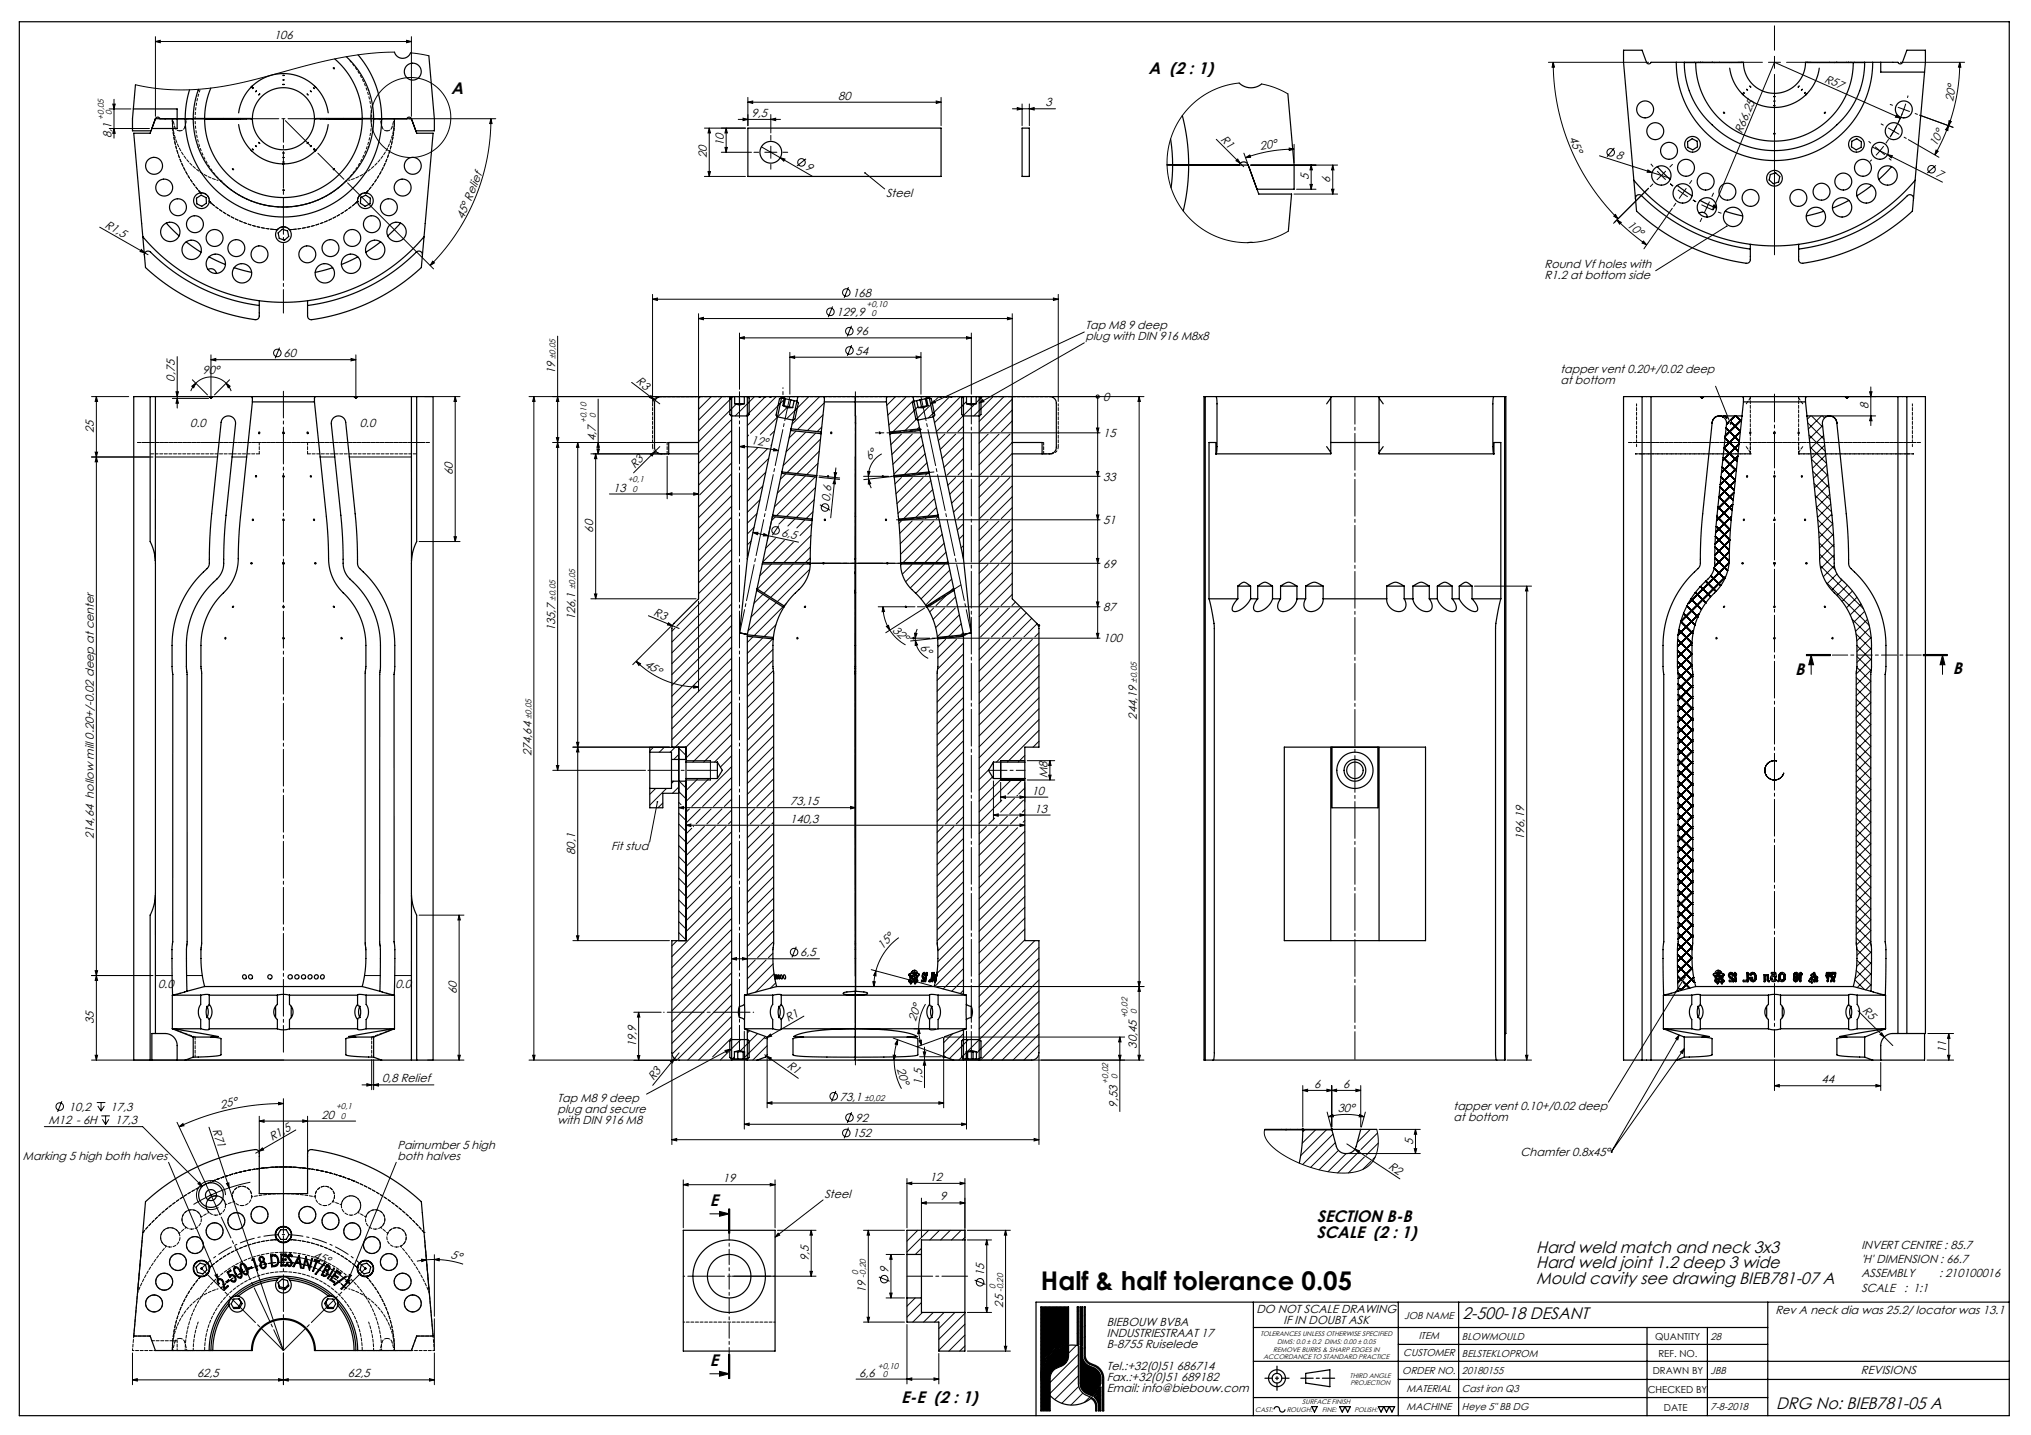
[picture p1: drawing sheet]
<svg xmlns="http://www.w3.org/2000/svg" width="841mm" height="594mm" viewBox="0 0 841 594" stroke-linecap="round" stroke-linejoin="round" font-family="sans-serif">
<defs><g id="words">
<text font-size="10.7" x="431" y="533.8">Half &amp; half tolerance 0.05</text>
<g font-size="6.9">
<text x="475.5" y="30.6">A (2 : 1)</text>
<text x="186.8" y="39">A</text>
<text x="743.4" y="279.3">B</text>
<text x="808.6" y="279.2">B</text>
<text x="293.9" y="499.4">E</text>
<text x="545.3" y="505.9">SECTION B-B</text>
<text x="545.2" y="512.3">SCALE (2 : 1)</text>
<text x="636.1" y="518.5">Hard weld match and neck 3x3</text>
<text x="636.1" y="524.9">Hard weld joint 1.2 deep 3 wide</text>
<text x="636.1" y="531.3">Mould cavity see drawing BIEB781-07 A</text>
<text x="605.6" y="545.9">2-500-18 DESANT</text>
<text x="293.9" y="565.6">E</text>
<text x="373.2" y="580.7">E-E (2 : 1)</text>
<text x="735.5" y="583.3">DRG No: BIEB781-05 A</text>
</g>
<g font-size="4.8">
<text x="113.5" y="16.2">106</text>
<text x="755.3" y="33.8" transform="rotate(24 755.3 33.8)">R57</text>
<text x="347.1" y="41.3">80</text>
<text x="433" y="44">3</text>
<text x="808.7" y="42.4" transform="rotate(-80 808.7 42.4)">20°</text>
<text x="311.2" y="48.4">9,5</text>
<text x="46.2" y="57.3" transform="rotate(-90 46.2 57.3)">8,1</text>
<text x="505.2" y="57.9" transform="rotate(45 505.2 57.9)">R1</text>
<text x="649.7" y="57.2" transform="rotate(67 649.7 57.2)">45°</text>
<text x="721.3" y="55.6" transform="rotate(-67 721.3 55.6)">R66,25</text>
<text x="292.7" y="65.6" transform="rotate(-90 292.7 65.6)">20</text>
<text x="299.7" y="60.6" transform="rotate(-90 299.7 60.6)">10</text>
<text x="522" y="62.3" transform="rotate(-10 522 62.3)">20°</text>
<text x="668.9" y="65.5" transform="rotate(18 668.9 65.5)">8</text>
<text x="801.8" y="60.9" transform="rotate(-65 801.8 60.9)">10°</text>
<text x="333.2" y="70" transform="rotate(30 333.2 70)">9</text>
<text x="541.9" y="74.6" transform="rotate(-90 541.9 74.6)">5</text>
<text x="550.9" y="75.6" transform="rotate(-90 550.9 75.6)">6</text>
<text x="801.3" y="72.7" transform="rotate(27 801.3 72.7)">7</text>
<text x="366.9" y="81.7">Steel</text>
<text x="43.2" y="94" transform="rotate(30 43.2 94)">R1,5</text>
<text x="191.9" y="91.1" transform="rotate(-67 191.9 91.1)">45° Relief</text>
<text x="673.4" y="93.4" transform="rotate(40 673.4 93.4)">10°</text>
<text x="639.5" y="111">Round Vf holes with</text>
<text x="639.5" y="115.6">R1.2 at bottom side</text>
<text x="353" y="122.8">168</text>
<text x="346.4" y="130.8">129,9</text>
<text x="449.5" y="136.4">Tap M8 9 deep</text>
<text x="354.3" y="138.8">96</text>
<text x="449.5" y="140.8">plug with DIN 916 M8x8</text>
<text x="117.4" y="147.8">60</text>
<text x="354.3" y="146.8">54</text>
<text x="83.8" y="155">90°</text>
<text x="229.9" y="155" transform="rotate(-90 229.9 155)">19</text>
<text x="646.2" y="154.4">tapper vent 0.20+/0.02 deep</text>
<text x="72.4" y="157.9" transform="rotate(-90 72.4 157.9)">0,75</text>
<text x="263.1" y="158.3" transform="rotate(37 263.1 158.3)">R3</text>
<text x="646.2" y="158.8">at bottom</text>
<text x="456.8" y="165.9">0</text>
<text x="773.7" y="169.5" transform="rotate(-90 773.7 169.5)">8</text>
<text x="38.9" y="179.2" transform="rotate(-90 38.9 179.2)">25</text>
<text x="78.7" y="176.9">0.0</text>
<text x="149" y="176.9">0.0</text>
<text x="246.7" y="182.6" transform="rotate(-90 246.7 182.6)">4,7</text>
<text x="310.9" y="183.9" transform="rotate(6 310.9 183.9)">12°</text>
<text x="456.8" y="180.9">15</text>
<text x="360.2" y="190.9" transform="rotate(-47 360.2 190.9)">6°</text>
<text x="187.5" y="196.8" transform="rotate(-90 187.5 196.8)">60</text>
<text x="262.8" y="193.9" transform="rotate(-45 262.8 193.9)">R3</text>
<text x="253.9" y="203.5">13</text>
<text x="456.8" y="198.9">33</text>
<text x="343.6" y="207.7" transform="rotate(-84 343.6 207.7)">0,6</text>
<text x="245.6" y="220.4" transform="rotate(-90 245.6 220.4)">60</text>
<text x="323.3" y="221.8" transform="rotate(12 323.3 221.8)">6,5</text>
<text x="456.8" y="216.9">51</text>
<text x="456.8" y="234.9">69</text>
<text x="238.2" y="256.8" transform="rotate(-90 238.2 256.8)">126,1</text>
<text x="270.3" y="254.6" transform="rotate(23 270.3 254.6)">R3</text>
<text x="456.8" y="252.9">87</text>
<text x="229.9" y="261.4" transform="rotate(-90 229.9 261.4)">135,7</text>
<text x="369.4" y="261" transform="rotate(44 369.4 261)">32°</text>
<text x="380.8" y="268.3" transform="rotate(46 380.8 268.3)">6°</text>
<text x="456.8" y="265.9">100</text>
<text x="266.7" y="275.5" transform="rotate(34 266.7 275.5)">45°</text>
<text x="470.7" y="297.9" transform="rotate(-90 470.7 297.9)">244,19</text>
<text x="220" y="313.1" transform="rotate(-90 220 313.1)">274,64</text>
<text x="433.7" y="322.2" transform="rotate(-90 433.7 322.2)">M8</text>
<text x="427.2" y="329">10</text>
<text x="327.2" y="333.3">73,15</text>
<text x="327.2" y="340.6">140,3</text>
<text x="428.4" y="336.4">13</text>
<text x="38.9" y="347.4" transform="rotate(-90 38.9 347.4)">214,64 hollow mill 0.20+/-0.02 deep at center</text>
<text x="631.2" y="347.8" transform="rotate(-90 631.2 347.8)">196,19</text>
<text x="238.2" y="353.8" transform="rotate(-90 238.2 353.8)">80,1</text>
<text x="253.1" y="352">Fit stud</text>
<text x="331.3" y="395.9">6,5</text>
<text x="365.5" y="393.1" transform="rotate(-47 365.5 393.1)">15°</text>
<text x="65.4" y="408.9">0.0</text>
<text x="163.7" y="408.9">0.0</text>
<text x="189.1" y="411.4" transform="rotate(-90 189.1 411.4)">60</text>
<text x="771" y="418.6" transform="rotate(45 771 418.6)">R5</text>
<text x="38.9" y="423.9" transform="rotate(-90 38.9 423.9)">35</text>
<text x="326.4" y="423.2" transform="rotate(-30 326.4 423.2)">R1</text>
<text x="379.3" y="423" transform="rotate(-73 379.3 423)">20°</text>
<text x="263.4" y="433.5" transform="rotate(-90 263.4 433.5)">19,9</text>
<text x="470.7" y="434" transform="rotate(-90 470.7 434)">30,45</text>
<text x="805.9" y="435.9" transform="rotate(-90 805.9 435.9)">11</text>
<text x="325.6" y="441.7" transform="rotate(35 325.6 441.7)">R1</text>
<text x="371.3" y="442.6" transform="rotate(72 371.3 442.6)">20°</text>
<text x="158.2" y="448.1">0,8 Relief</text>
<text x="270.5" y="447.4" transform="rotate(-51 270.5 447.4)">R3</text>
<text x="381.8" y="448.9" transform="rotate(-90 381.8 448.9)">1,5</text>
<text x="754.2" y="448.4">44</text>
<text x="347.7" y="455.6">73,1</text>
<text x="544.2" y="450.3">6</text>
<text x="556.2" y="450.3">6</text>
<text x="28.6" y="459.8">10,2</text>
<text x="45.8" y="459.8">17,3</text>
<text x="91.6" y="459" transform="rotate(-12 91.6 459)">25°</text>
<text x="230.9" y="456.3">Tap M8 9 deep</text>
<text x="230.9" y="460.8">plug and secure</text>
<text x="462.7" y="458.5" transform="rotate(-90 462.7 458.5)">9,53</text>
<text x="553.9" y="460.3">30°</text>
<text x="601.9" y="459.7">tapper vent 0.10+/0.02 deep</text>
<text x="20.1" y="465.3">M12 - 6H</text>
<text x="47.7" y="465.3">17,3</text>
<text x="88" y="467.8" transform="rotate(72 88 467.8)">R71</text>
<text x="133.1" y="463">20</text>
<text x="230.9" y="465.2">with DIN 916 M8</text>
<text x="354.3" y="464.4">92</text>
<text x="601.9" y="464.1">at bottom</text>
<text x="112.6" y="472.3" transform="rotate(-30 112.6 472.3)">R1,5</text>
<text x="353" y="470.8">152</text>
<text x="585.1" y="473.8" transform="rotate(-90 585.1 473.8)">5</text>
<text x="164.6" y="475.7">Pairnumber 5 high</text>
<text x="629.6" y="478.6">Chamfer 0.8x45°</text>
<text x="9.5" y="480.1">Marking 5 high both halves</text>
<text x="164.6" y="480.1">both halves</text>
<text x="574.6" y="483.5" transform="rotate(33 574.6 483.5)">R2</text>
<text x="299.3" y="489.4">19</text>
<text x="385" y="488.8">12</text>
<text x="341.4" y="495.8">Steel</text>
<text x="389.3" y="496.9">9</text>
<text x="129.4" y="520.7" transform="rotate(23 129.4 520.7)">45°</text>
<text x="186.5" y="520.8" transform="rotate(13 186.5 520.8)">5°</text>
<text x="334.9" y="522" transform="rotate(-90 334.9 522)">9,5</text>
<text x="770.8" y="517.2">INVERT CENTRE : 85.7</text>
<text x="367.9" y="526.9" transform="rotate(-90 367.9 526.9)">9</text>
<text x="770.8" y="523">'H' DIMENSION : 66.7</text>
<text x="407.5" y="528.2" transform="rotate(-90 407.5 528.2)">15</text>
<text x="770.8" y="528.7">ASSEMBLY</text>
<text x="802.9" y="528.7">: 210100016</text>
<text x="358.5" y="535.3" transform="rotate(-90 358.5 535.3)">19</text>
<text x="770.8" y="534.9">SCALE</text>
<text x="788.4" y="534.9">: 1:1</text>
<text x="415.4" y="541.3" transform="rotate(-90 415.4 541.3)">25</text>
<text x="520.2" y="543.6">DO NOT SCALE DRAWING</text>
<text x="735.1" y="544">Rev A neck dia was 25.2/ locator was 13.1</text>
<text x="458.3" y="548.9">BIEBOUW BVBA</text>
<text x="531.5" y="548.1">IF IN DOUBT ASK</text>
<text x="458.3" y="553.5">INDUSTRIESTRAAT 17</text>
<text x="458.3" y="558">B-8755 Ruiselede</text>
<text x="355.8" y="569.8">6,6</text>
<text x="458.3" y="567">Tel.:+32(0)51 686714</text>
<text x="770.6" y="568.7">REVISIONS</text>
<text x="81.6" y="570.2">62,5</text>
<text x="144.1" y="570.2">62,5</text>
<text x="458.3" y="571.6">Fax.:+32(0)51 689182</text>
<text x="458.3" y="576.1">Email: info@biebouw.com</text>
</g>
<g font-size="4.1">
<text x="581.4" y="546">JOB NAME</text>
<text x="587.5" y="554.4">ITEM</text>
<text x="605.3" y="554.7">BLOWMOULD</text>
<text x="708.4" y="554.8">28</text>
<text x="581.1" y="561.3">CUSTOMER</text>
<text x="605.3" y="561.6">BELSTEKLOPROM</text>
<text x="580.7" y="568.8">ORDER NO.</text>
<text x="605.3" y="568.7">20180155</text>
<text x="708.3" y="568.7">JBB</text>
<text x="582.4" y="576.4">MATERIAL</text>
<text x="605.3" y="576.4">Cast iron Q3</text>
<text x="582.4" y="583.9">MACHINE</text>
<text x="605.3" y="583.8">Heye 5&quot; BB DG</text>
<text x="708.3" y="583.9">7-8-2018</text>
</g>
<g font-size="4">
<text x="685.4" y="554.8">QUANTITY</text>
<text x="686.7" y="561.6">REF. NO.</text>
<text x="684.4" y="568.7">DRAWN BY</text>
<text x="682.3" y="576.6">CHECKED BY</text>
<text x="689" y="583.9">DATE</text>
</g>
<g font-size="3.5">
<text x="46.3" y="47.5" transform="rotate(-90 46.3 47.5)">0</text>
<text x="43" y="49.5" transform="rotate(-90 43 49.5)">+0,05</text>
<text x="358.8" y="127">+0,10</text>
<text x="360.8" y="130.9">0</text>
<text x="230" y="148.7" transform="rotate(-90 230 148.7)">±0,05</text>
<text x="246.8" y="173.2" transform="rotate(-90 246.8 173.2)">0</text>
<text x="242.8" y="175.2" transform="rotate(-90 242.8 175.2)">+0,10</text>
<text x="260" y="199.6">+0,1</text>
<text x="262" y="203.6">0</text>
<text x="238.2" y="243.9" transform="rotate(-90 238.2 243.9)">±0,05</text>
<text x="230" y="248.6" transform="rotate(-90 230 248.6)">±0,05</text>
<text x="470.8" y="282.5" transform="rotate(-90 470.8 282.5)">±0,05</text>
<text x="220.1" y="297.8" transform="rotate(-90 220.1 297.8)">±0,05</text>
<text x="470.8" y="419.6" transform="rotate(-90 470.8 419.6)">0</text>
<text x="466.9" y="421.6" transform="rotate(-90 466.9 421.6)">+0,02</text>
<text x="458.9" y="448.6" transform="rotate(-90 458.9 448.6)">+0,02</text>
<text x="462.8" y="446.6" transform="rotate(-90 462.8 446.6)">0</text>
<text x="358" y="455.6">±0,02</text>
<text x="139.2" y="459.2">+0,1</text>
<text x="141.2" y="463.1">0</text>
<text x="355.4" y="527.7" transform="rotate(-90 355.4 527.7)">0</text>
<text x="358.6" y="528.8" transform="rotate(-90 358.6 528.8)">-0,20</text>
<text x="412.2" y="533.7" transform="rotate(-90 412.2 533.7)">0</text>
<text x="415.4" y="534.8" transform="rotate(-90 415.4 534.8)">-0,20</text>
<text x="363.5" y="566.7">+0,10</text>
<text x="365.6" y="569.9">0</text>
</g>
<g font-size="2.8">
<text x="522" y="553.1">TOLERANCES UNLESS OTHERWISE SPECIFIED</text>
<text x="528.8" y="556.1">DIMS: 0.0 ± 0.2 DIMS: 0.00 ± 0.05</text>
<text x="523.2" y="562.5">ACCORDANCE TO STANDARD PRACTICE</text>
<text x="527.2" y="559.5">REMOVE BURRS &amp; SHARP EDGES IN</text>
<text x="559" y="570.5">THIRD ANGLE</text>
<text x="559.2" y="573.5">PROJECTION</text>
<text x="539.3" y="581.4">SURFACE FINISH</text>
<text x="519.7" y="584.3">CAST:</text>
<text x="532.8" y="584.3">ROUGH:</text>
<text x="547.5" y="584.3">FINE:</text>
<text x="560.8" y="584.3">POLISH:</text>
</g>
</g></defs>
<g fill="none" stroke="#000" stroke-width=".41">
<path d="M64.4 17.2l2-.5v1zM64.4 15.2v32.9M64.4 17.2h106M168.4 16.7l2 .5-2 .5zM170.4 15.2v32.9M734.8 10.7v10.1M163.4 21.6l-11.1 .6-12.4 1.9-11.3 2.6-26.6 7.1-14.1 2.6-8.3 .7-8 .1-7.9-.7-7.6-1.4M170 21.9l7.6 1.2M513.1 34.4l-6.2 1.2-5.9 2.4-5.3 3.4-4.4 4.3-3.7 5.2-2.6 5.7-1.4 6-.3 6.4 .9 6.3 2.1 5.9 3.2 5.5 4.2 4.7 5 3.9 5.6 2.9 6.1 1.7 6.3 .6M522.4 34.8l5.6 1.5 5.3 2.6M641.2 25.8h41.5M643.2 25.8l.5 2h-1z"/>
<path d="M643.2 25.8a91.6 91.6 0 0 0 26.8 64.8M719.7 25.8h10.1M732.3 25.8h5M734.8 23.3v5M734.8 30.8v74.7M739.8 25.8h10.1M786.9 25.8h26.6M790.1 39.6l-.3 .9M811.5 25.8l.5 2h-1zM811.5 25.8a76.7 76.7 0 0 1-4.6 26.2M45.2 45.1h9M45.2 53.2h16.7"/>
<path d="M46.7 43.1h1l-.5 2zM47.2 41.1v16.1M47.2 53.2l.5 2h-1zM169.5 49.1h35.8M203.3 49.1l.5 2.1-1-.1zM203.3 49.1a85.9 85.9 0 0 1-25.2 60.8M291.7 53h17M293.7 53v20M293.7 53l.5 2h-1zM300.7 53v10M300.7 53l.5 2h-1zM305.7 49.4h17.5"/>
<path d="M307.7 48.9l2 .5-2 .5zM309.7 42.3l2-.5v1zM309.7 40.3v11.7M309.7 42.3h80M319.2 56v2M319.2 49.4l2-.5v1zM319.2 47.4v7.6M387.7 41.8l2 .5-2 .5zM389.7 40.3v11.7M419.2 45h17.9M421.2 44.5l2 .5-2 .5zM423.2 43v9"/>
<path d="M426.2 45l2-.5v1zM426.2 43v9M503.6 57.7l11.4 11.3M535.9 59.8v7.5M773.8 58.6l.8 .6M778.9 51.3l.9 .5M782 53l4.3 2.5M782.1 57.6l-1.2 1.7M782.7 43.2l.9 .4M785.3 47.6l1.6 1.3-2-.4zM785.3 52.1l-2.5 4.3M786 44.4l4.7 1.7"/>
<path d="M786.9 48.9l-.9 1.9M786.9 48.9l-52.1-23.1-25.6 61.1M787.7 47l-2.3 5-2.8 4.8M788.5 56.8l.8 .5M789.1 42.9l-1.7 4.7M790.2 57.8l12.7 7.3M793 47l1 .3M794.9 47.7l13.8 5M806.8 52l-.2 2.1-1-.4zM806.8 52l-2.6 6.2-3 5.9M807.1 50l.9 .3-1.1 1.7zM143.9 75.7l35.6 35.6"/>
<path d="M291.7 73h17M293.2 71h1l-.5 2zM298.7 63h12.5M300.2 61h1l-.5 2zM312.2 63h2M315.3 60.8l20.9 12.1M316.7 63h5M319.2 68v2M319.2 60.5v5M323.1 65.3l2 .6-.5 .8zM324.2 63h2M333.8 65.7l-3.8 3"/>
<path d="M358.2 71.6l8.1 6.6M511.8 66.5l.7-.7 1.1 1.8zM515.1 63.4l1.4 4M515.8 65.3l1.7-1.1 .3 .9zM517.9 68.3h36M533.9 61.3l2 .5-2 .5zM535.9 61.8a58.8 58.8 0 0 0-20.1 3.5M536.9 78.3h8M542.4 76.3h1l-.5 2zM542.9 68.3l.5 2h-1zM542.9 68.3v10M551.4 78.3h1l-.5 2z"/>
<path d="M551.9 68.3l.5 2h-1zM551.9 68.3v12M662.3 64.5l29.4 9.3M668.5 61.2l-3.1 3.7M682.4 70.3l1.7 1.1-2-.1zM682.6 77.9l-14.5 14.5M683.6 67.8l.9 1.2M684.4 76.2l-1.1 1M686.2 70.8l3.5 3.6M689.7 70.9l-3.5 3.5M691.6 76l1.1 1zM692.5 68l-1 1.1"/>
<path d="M694.8 78.6l4.1 2.9M698.2 78l-2.9 4.1M700.5 74.7l-.9 1.3M709.5 79.9l-.6 1.4M775.1 66.1l-.7 .7M775.3 60.9l29 14.5M776.5 60.8l3.9 3.2M780 60.5l-3.2 3.8M781.6 64l2 .4-.5 .9zM782.3 65.6l.7 .7M801.6 68.5l-3.6 3.1M801.7 62.1l.9 .5-1.4 1.5z"/>
<path d="M41.3 94l18.7 10.7M533.5 95.7l-3.5 1.8-3.6 1.4-3.8 1-3.9 .5M535.8 80.3h18.1M668.2 89.5l.8-.7 1 1.8zM669.5 91l1.8 1.1-.7 .7zM669.5 91l5.4 5 7 5.4M680.5 99.8l1.4 1.6-1.9-.8zM692.5 86.2l-11.8 16.8M693.9 84.2l-.8 1.2M701 82.8l1.3 .7-1.3-.7M704.5 84.7l4.6 2.1M704.7 90.4l-.7 1.3"/>
<path d="M707.8 83.6l-2.1 4.5M709.5 84.9l1 .4-1.3 1.6zM711.4 87.8l1.4 .5M715 93.6l-29.4 18.5M58.5 103.3l1.5 1.4-2-.6zM60 104.7l1.3 .7M179.2 108.1l.7 .7-1.8 1.1zM351.3 118.9l-1.7 4.4M230.9 139.1v179.8M270.2 123.9l2-.5v1zM270.2 121.9v44.3M270.2 123.9h168"/>
<path d="M289.3 131.9l2-.5v1zM289.3 129.9v52.3M289.3 131.9h129.9M306.2 139.9l2-.5v1zM306.2 137.9v23.2M306.2 139.9h96M344.8 126.9l-1.8 4.4M352.6 134.9l-1.8 4.4M400.2 139.4l2 .5-2 .5zM402.2 137.9v25.3M417.2 131.4l2 .5-2 .5zM419.2 129.9v52.3"/>
<path d="M436.2 123.4l2 .5-2 .5zM438.2 121.9v44.3M449 137.4l-63.7 29.7M73.4 147.6v21.3M79.4 159.9l1.7-1.3-.9 1.9zM79.7 157.2l6.2 6.3M81.1 158.6a8.9 8.9 0 0 1 12.5 0M81.1 158.6l-1.1 1.4-1 1.9M87.4 148.9l2-.5v1zM87.4 146.9v17M87.4 148.9h60M93.6 158.6l1.7 1.3-.8 .6z"/>
<path d="M93.6 158.6l1.1 1.4 1 1.9M95.1 157.2l-6.3 6.3M115.7 143.9l-1.7 4.4M145.4 148.4l2 .5-2 .5zM147.4 146.9v17M261.5 158.3l11.7 8.9M327.1 147.9l2-.5v1zM327.1 145.9v17.3M327.1 147.9h54.3M352.6 142.9l-1.7 4.4M379.4 147.4l2 .5-2 .5zM381.4 145.9v17.3"/>
<path d="M449 141.9l-43.5 24.9M710.4 159.9l6.2 15.6M37.9 164.2h15.4M39.9 164.2l.5 2h-1zM39.9 164.2v274.6M71.4 164.9h15M72.9 162.2h1l-.5 2zM73.4 164.9l.5 2h-1zM175.9 164.2h14.6M188.5 164.2l.5 2h-1zM188.5 164.2v60M219.1 164.2h69.2"/>
<path d="M221.1 164.2l.5 2h-1zM221.1 164.2v274.6M230.9 164.2l.5 2h-1zM247.7 165.2v22.7M269.5 163.7l1.3 1.6-1.9-.8zM273.2 164.2a3 3 0 0 0-3 3M290 164.2l-.7 .7M294.5 164.2l-5.2 5.2M299 164.2l-9.7 9.7M303 173.7l-13.7 13.7M303 178.2l-13.7 13.7M303.5 164.2l-14.2 14.2"/>
<path d="M304.8 167.3l-15.5 15.6M312.5 164.2l-8 8M316.9 164.2l-8 8M320.7 178.3l-1.8 1.9M321.4 164.2l-11.9 11.9M321.9 172.6l-7.1 7.1M324.7 165.4l-13.9 13.9M325.9 168.7l-3.9 3.9M329.6 178.4l-2.9 2.9M330.4 164.2h.1M333.7 178.9l-8.2 8.1M334.9 164.2l-9.2 9.2"/>
<path d="M337.8 179.3l-13.5 13.4M339.4 164.2l-11.4 11.4M340.3 176.8l-1.9 1.8M340.8 171.7l-6.5 6.5M341.3 166.7l-11 11.1M369 179.5l-.5 .5M369.2 179.2h86.3M370.8 164.2l-3.6 3.6M373.3 179.7l-4.4 4.4M375.3 164.2l-7.7 7.7M377.8 179.7l-8.5 8.4M378.3 165.6l-10.2 10.3"/>
<path d="M379 178.4l-.2 .3M380.1 168.4l-10.3 10.3M380.7 176.7l-.9 .9M385.3 167.1l1.6-1.3 .4 .9zM385.5 167.5l-10.7 10.6M388.8 164.2l-1.4 1.4M391.3 179.7l-2.8 2.7M393.3 164.2l-8.8 8.8M395.7 179.7l-6.4 6.4M397.8 164.2l-10.8 10.8M399 176.4l-2.3 2.3M400.2 166.2l-12.4 12.5"/>
<path d="M403.6 167.3l-11.3 11.4M405.5 166.8l1.4-1.4 .5 .9zM406.8 164.2l-2.6 2.5M409.2 179.7l-3.7 3.7M411.2 164.2l-8 8M413.7 179.7l-8.2 8.2M415.7 164.2l-10.2 10.2M418.2 179.7l-12.7 12.7M419.2 165.2l-13.5 13.5M419.2 174.2l-4.5 4.5M419.2 169.7l-9 9M435.6 164.2h38.1"/>
<path d="M454 177.2h1l-.5 2zM454.5 164.2v100M454.5 164.2h.1M471.7 164.2l.5 2h-1zM471.7 164.2v274.6M710.3 172.7h.1M713.8 172.2l-.4 .4M714.2 172.2l.8 .8M714.7 177.2l5.5 5.5M715.8 174.7l-.9 .8M716.9 174.8l3.8 3.8M718.3 172.2l-1.8 1.7"/>
<path d="M718.7 172.2l2.4 2.3M720.6 178.8l-6.7 6.8M721.2 173.8l-6.8 6.8M748.5 175l6.8 6.8M749.7 172.2l-1.3 1.3M750.2 172.2l4.6 4.6M754.2 172.2l-5.4 5.4M754.6 172.2l.9 .8M754.7 176.2l-5.5 5.5M758.6 172.3h-.1M758.6 172.2h18.1M760.6 174.8h-.1"/>
<path d="M765 164.2h11.7M774.2 162.2h1l-.5 2zM774.7 160.2v16M774.7 172.2l.5 2h-1zM39.4 187.2h1l-.5 2zM39.9 189.2l.5 2h-1zM63.4 189.2h-25.5M64.4 189.2h25.7M96.1 189.2h6M132.6 189.2h6M144.6 189.2h25.8M228.9 183.2h47"/>
<path d="M230.4 181.2h1l-.5 2zM230.9 183.2l.5 2h-1zM239.2 183.2v206.2M239.2 183.2l.5 2h-1zM244.7 187.9h30.6M246.7 187.9v60M246.7 187.9l.5 2h-1zM247.2 185.9h1l-.5 2zM247.7 183.2l.5 2h-1zM269.3 188l1.8-1-1.1 1.8zM273.2 184.9l-10.8 10.8M276.3 188.9v17.6"/>
<path d="M289.3 188.9v17.6M303 196.1l-13.7 13.7M303 182.6l-13.7 13.7M303 187.1l-13.7 13.7M303 191.6l-13.2 13.2M306.2 184.8l2-.4v1zM306.2 184.8l7.5 .4 8.6 1.3M309.8 184.8l-.3 .3M310 180.1l-.5 .5M313.8 185.2l-4.3 4.4M317.1 195.5l-7.6 7.6M317.9 185.7l-8.4 8.4"/>
<path d="M318.3 189.8l-8.8 8.8M319.5 184l-.3 .3M320.4 185.7l1.9 .8-2 .1zM325.4 196.1l-2.3 2.3M329.5 196.6l-7.6 7.5M333.5 197l-12.8 12.8M337.6 197.4l-16 16M338.2 196.8l-.1 .1M338.7 191.8l-4.6 4.6M339.1 197.6l8.5 .9M339.2 197l8.5 .9M339.2 186.8l-9.2 9.2"/>
<path d="M339.8 181.8l-13.9 13.8M345.4 195.6l1 .1-.7 1.9zM345.7 198.2l.2 2.1-1-.1zM345.7 198.2l-1.7 16.1M345.7 197.6v.6M346.1 193.7l-.4 3.9M357.6 197.2h10.3M359.3 195.1l1 .1-.7 2zM359.6 197.2v1.1M359.6 198.3l.9 1.9-.9 .2zM359.6 198.3l1.2 3.8M365.1 187.9a10.6 10.6 0 0 0-5.5 9.3"/>
<path d="M369.2 197.3l-11.5 1.2M371.2 197.2h84.3M373.3 197.7l-2.7 2.6M377.7 197.7l-6.7 6.7M378.8 196.6l-.1 .1M381.5 180.4l-11.8 11.8M382.2 197.7l-10.8 10.8M382.3 184.1l-12.1 12.2M383.1 187.9l-8.6 8.5M383.8 196.1l-.6 .6M383.9 191.6l-4.4 4.3M384.6 195.3l-.1 .1"/>
<path d="M385.4 199l-13.5 13.5M395.7 197.7l-3.2 3.2M399 180.9l-8.9 8.9M399 185.4l-8.1 8.1M399 194.4l-2.3 2.3M399 198.9l-5.7 5.7M399 189.9l-6.8 6.8M409.2 197.7l-3.7 3.7M413.7 197.7l-8.2 8.2M418.2 197.7l-12.7 12.7M419.2 187.7l-9 9M419.2 192.2l-4.5 4.5"/>
<path d="M419.2 196.7h.1M419.2 183.2l-13.5 13.5M454 195.2h1l-.5 2zM712.6 197.5l5.5 5.5M713.1 193.4l5.4 5.5M713.5 189.4l5.5 5.5M713.9 185.3l5.5 5.5M714.3 181.2l5.5 5.5M718.6 198.8l-6.8 6.8M719.1 193.8l-6.8 6.8M719.6 188.8l-6.8 6.8M720.1 183.8l-6.7 6.8"/>
<path d="M749.1 180l6.7 6.8M749.6 185.1l6.7 6.7M750.1 190.1l6.8 6.7M750.6 195.1l6.8 6.7M755.1 180.2l-5.5 5.5M755.6 184.3l-5.5 5.5M756 188.4l-5.5 5.5M756.4 192.4l-5.5 5.5M756.8 196.5l-5.5 5.5M252.4 204.5h36.9M276.3 204.5l2-.5v1zM287.3 204l2 .5-2 .5z"/>
<path d="M303 218.6l-13.7 13.7M303 209.6l-13.7 13.7M303 214.1l-13.7 13.7M303 200.6l-13.7 13.7M303 205.1l-13.7 13.7M312.2 218.3l-2.7 2.7M313.5 212.6l-4 4M314.7 206.9l-5.2 5.2M315.9 201.2l-6.4 6.4M319.7 214.2l-2 9.5M321 214l-1.5 1.5M322.5 217.6l-2.7 4"/>
<path d="M325.1 214.4l-2.6 2.6M329.2 214.8l-3 2.9M333.3 215.2l-3.4 3.3M336.1 216.8l-4.8 4.9M336.6 211.8l-2.8 2.8M337.2 206.8l-7.4 7.4M337.7 201.8l-12 12M339.5 209l4.2 2.2M373.1 215.2h82.4M373.2 215.7l-.9 .9M377.7 215.7l-5.1 5.1M382.2 215.7l-9.4 9.4"/>
<path d="M383.5 214.4l-.3 .3M386.2 202.7l-12 12M386.7 215.7l-13.8 13.8M387 206.4l-7.8 7.8M387.8 210.1l-3.6 3.6M388.5 213.9l-.8 .8M389.4 217.5l-15.2 15.2M395.7 215.7h-.1M399 207.9l-4.2 4.1M399 212.4l-2.3 2.3M399 216.9l-2.6 2.5M399 203.4l-4.9 4.9"/>
<path d="M409.1 215.7l-3.6 3.6M413.6 215.7l-8.1 8.1M418.1 215.7l-12.6 12.6M419.2 201.1l-13.6 13.6M419.2 205.6l-9.1 9.1M419.2 214.6l-.1 .1M419.2 219.1l-13.6 13.6M419.2 210.1l-4.6 4.6M454 213.2h1l-.5 2zM710.6 217.9l5.7 5.7-6.2 6.2M710.9 213.8l5.6 5.6M711.4 209.7l5.5 5.5"/>
<path d="M711.8 205.6l5.5 5.5M712.2 201.6l5.5 5.5M716.6 218.8l-6.4 6.4M717 213.9l-6.6 6.6M717.5 208.9l-6.7 6.7M718 203.9l-6.7 6.7M751.1 200.1l6.8 6.8M751.7 205.1l6.7 6.8M752.7 215.1l6.5 6.6M757.2 200.6l-5.4 5.5M757.7 204.6l-5.5 5.5 6.7 6.7-5.7 5.7M758.1 208.7l-5.5 5.5"/>
<path d="M758.5 212.8l-5.5 5.5M173.5 224.2h17M188 222.2h1l-.5 2zM303 232l-13.7 13.7M303 236.5l-22.7 22.7M303 223.1l-13.7 13.7M303 227.5l-13.7 13.7M309.8 229.7l-.3 .3M311 224l-1.5 1.5M311.8 220.4l6.3 1.4M311.8 220.4l2-.1-.2 1zM316.3 220.9l1.8 .9h-2z"/>
<path d="M318.1 221.8l12.6 2.6M319.5 233.5l-4.9 4.8M321.1 222.9l-4.1 4M324 233.5l-10.4 10.3M324.8 223.7l-9 8.9M328.5 233.5l-12.1 12.1M328.5 224.5l-8.4 8.4M333 233.5l-13.9 13.8M335.3 235.6l-13.4 13.4M335.3 233.2h120.2M335.5 230.9l-1.9 2M335.6 226.3l-6.5 6.6"/>
<path d="M335.8 221.7l-11.2 11.2M373.2 233.7l-.3 .2M377.7 233.7l-4 4M382.2 233.7l-7.2 7.1M386.6 233.7l-9.7 9.7M390.1 221.2l-11.4 11.5M390.9 224.9l-7.7 7.8M391.1 233.7l-11.9 11.9M391.7 228.6l-4.1 4.1M392.5 232.3l-.4 .4M393.3 236l-11.9 11.9M394.1 239.7l-10.8 10.8"/>
<path d="M399 221.3l-1.8 1.8M399 225.8l-1 1M399 230.3l-.2 .2M409.1 233.7l-3.6 3.6M413.6 233.7l-8.1 8.1M418.1 233.7l-12.6 12.6M419.2 228.1l-4.6 4.6M419.2 232.6l-.1 .1M419.2 223.6l-9.1 9.1M419.2 237.1l-13.6 13.6M454 231.2h1l-.5 2zM708.5 238.2l4 4.1"/>
<path d="M709.8 235.1l4.4 4.4M710.1 230.9l5.3 5.3M710.1 226.4l5.9 5.9M710.3 222.1l5.8 5.8M714.5 238.8l-18.5 18.6M715.9 232.9l-16.8 16.8M716.1 228.2l-6.1 6.2M753.1 220l6.3 6.3M753.3 224.8l6.2 6.1M753.5 229.4l6.4 6.4M753.9 234.3l17.7 17.7M759.2 221.1l-5.8 5.8"/>
<path d="M759.4 225.4l-5.9 5.9M759.5 229.7l-5.5 5.5M759.6 234.2l-4.6 4.5M760.7 237.6l-4.1 4.1M244.7 247.9h43.6M246.2 245.9h1l-.5 2zM268.5 254.9l12.7 5.3M276.8 257.8l1.6 1.2-2-.3zM278.4 258.7l-16.4 16.4M279.5 260l-1.3 1.3M289.3 248.9v37.5M303 259l-24.8 24.7"/>
<path d="M303 250l-24.8 24.7M303 254.5l-24.8 24.7M303 241l-24.8 24.8M303 245.5l-24.8 24.8M315.9 246l-3.7 3.7M318.7 247.7l-7.7 7.7M321.3 258.6l-4.9 4.9M321.4 249.5l-11.6 11.6M324.2 251.2l-11.9 11.9M325.5 249.9l-.9 .9M363.6 251.2h15.3M365.6 251.2l.7 1.9-1 .1z"/>
<path d="M365.6 251.2a18 18 0 0 0 2.9 9.6M367 259.3l.9-.4 .6 1.9zM382.8 251.7l-16 10.2M384.7 251.2h70.8M386.6 251.7l-1.6 1.6M391.1 251.7l-4.7 4.7M391.9 246.4l-4.3 4.3M394.9 243.4l-1.1 1.1M395.6 251.7l-8.2 8.1M395.7 247.1l-3.6 3.6M397.2 254.5l-9.1 9.1M398 258.2l-5.2 5.2"/>
<path d="M409.1 251.7l-3.6 3.6M413.5 251.7l-8 8.1M418 251.7l-12 12M419.2 241.6l-9.1 9.1M419.2 246.1l-4.7 4.6M420.5 249.2l-1.5 1.5M422.5 251.7l-12 12M425 253.7l-10 10M427.2 255.9l-7.7 7.8M429.5 258.2l-5.5 5.5M429.7 258.9h1M429.9 258.6l.7 .7"/>
<path d="M430.2 258.4v1M430.6 258.6l-.7 .7M454 249.2h1l-.5 2zM610.5 242.6h23.7M632.2 242.6v196.2M632.2 242.6l.5 2h-1zM696 257.2l5 5M697.1 253.9l4.8 4.7M698.5 250.8l4.6 4.5M700.2 247.9l4.4 4.4M702 245.3l4.3 4.3M703.5 254.3l-8.7 8.7"/>
<path d="M704.1 242.8l4.2 4.3M706.3 240.6l4.2 4.2M756.3 241.1l17.7 17.8M762.7 240l-4.2 4.2M765 242.2l-4.3 4.3M766.9 256.2l7.9 8M767.1 244.6l-4.3 4.3M768.9 247.2l-4.3 4.4M770.6 250l-4.5 4.5M772.1 253.1l-4.7 4.7M773.3 256.4l-4.9 4.9M774.2 259.9l-5.3 5.4"/>
<path d="M263.4 273.7l1.8 1-.7 .7zM263.4 273.7a36.5 36.5 0 0 0 25.9 10.7M303 272.4l-24.8 24.8M303 276.9l-24.8 24.8M303 263.5l-24.8 24.7M303 268l-24.8 24.7M311.8 263.6l-2.3 2.3M315.9 264l-6.4 6.4M319.9 264.4l-10.4 10.5M320.1 268.8l-10.6 10.6M320.1 273.3l-10.6 10.6M320.3 277.6l-10.8 10.8"/>
<path d="M368.5 260.8l2.6 3.3 3.9 2.8M377 264.2h8M378.7 262.1l1 .1-.7 2zM379 264.2v.9M379 265.1l1 1.9-1 .2zM379 265.1a9.2 9.2 0 0 0 5.4 7.4M379.8 260.4l-.8 3.8M387.2 264.3l-10.1 1M389.2 264.2h66.3M391.6 264.7l-3.2 3.2M396.1 264.7l-7.7 7.7M397.1 263.6v.1"/>
<path d="M398.8 261.9l-1 1M399 266.3l-10.7 10.7M399 275.2l-10.9 10.9M399 279.7l-10.9 10.9M399 270.7l-10.9 10.9M409.5 264.7l-4 4M414 264.7l-8.5 8.5M418.5 264.7l-13 13M423 264.7l-17.5 17.5M427.5 264.7l-22 22M430.2 261.9l-1.7 1.8M430.2 270.9l-24.7 24.8"/>
<path d="M430.2 275.4l-24.7 24.8M430.2 266.4l-24.7 24.8M430.2 279.9l-24.7 24.8M454 262.2h1l-.5 2zM694.6 273.8l6.3 6.3M694.6 269.3l6 6M694.7 264.9l5.9 5.9M694.9 278.5l6 6.1M695.2 260.9l5.4 5.4M700.6 270.7l-6 6M700.6 275.1l-5.7 5.8M700.6 266.1l-6 6.1"/>
<path d="M700.9 279.3l-6 6.1M701.3 261l-6.7 6.7M748 271.2h10M748 271.4h10M748 270.9h10M750 271.2l1 4h-2zM750 271.2v8M768.6 262.4l6.4 6.4M768.9 276.2l5.8 5.7-6.1 6.1M768.9 271.8l5.9 5.9M768.9 267.3l6.1 6M774.8 263.8l-5.9 5.9"/>
<path d="M774.9 277.2l-6.3 6.3M775 268.2l-6.1 6M775 272.7l-6.4 6.3M796.4 270.9h10zM796.4 271.2h10M796.4 271.4h10M804.4 271.2l1 4h-2zM804.4 271.2v8M287.3 283.9l2 .5-2.1 .5zM303 281.4l-24.8 24.8M303 285.9l-23.4 23.4M303 290.4l-18.9 18.9"/>
<path d="M303 294.9l-18.9 18.9M303 299.4l-16.1 16.1M320.4 282l-10.9 10.9M320.4 286.5l-10.9 10.9M320.4 291l-10.9 10.9M320.4 295.5l-10.9 10.9M320.4 299.9l-10.9 10.9M399 288.7l-10.9 10.9M399 293.2l-10.9 10.9M399 284.2l-10.9 10.9M399 297.7l-10.9 10.9M430.2 284.4l-24.7 24.7"/>
<path d="M430.2 288.9l-24.7 24.7M430.2 297.9l-17.6 17.6M430.2 293.4l-24.7 24.7M694.9 296.5l6 6M694.9 292l6 6.1M694.9 287.5l6 6.1M694.9 283.1l6 6M700.9 283.8l-6 6.1M700.9 288.3l-6 6M700.9 297.3l-6 6M700.9 292.8l-6 6M768.6 280.4l6.1 6-6.1 6.1"/>
<path d="M768.6 289.4l6.1 6-6.1 6M768.6 293.9l6.1 6-6.1 6M768.6 298.4l6.1 6M768.6 284.9l6.1 6.1M774.7 290.9l-6.1 6M228.9 318.9h38.4M230.4 316.9h1l-.5 2zM238.7 307.3h1l-.5 2zM239.2 309.3l.5 2h-1zM270.5 309.4l-1.4 1.4M275 309.4l-2 2M277.2 309.3h-40"/>
<path d="M279.5 309.4l-2 2M281.1 312.3l-2.1 2.1M281.1 314.2l.1 .2M281.1 309.7l3 3M284.1 314.9h10.1v8h-10.1M303 303.9l-11.6 11.6M303 308.4l-7.1 7.1M303 312.9l-4.7 4.6M303 317.3l-16.5 16.5M320.4 304.4l-10.9 10.9M320.4 308.9l-10.9 10.9M320.4 313.4l-10.9 10.9"/>
<path d="M320.4 317.9l-10.9 10.9M399 302.2l-10.9 10.9M399 306.7l-10.9 10.9M399 315.6l-10.9 10.9M399 311.2l-10.9 10.9M409.5 318.6l-4 4M414.4 314.9h10M424.4 312.7l-2.8 2.8M425.4 314.9h11.3M430.2 302.4l-13.1 13.1M430.2 306.8l-2.4 2.5M434.7 314.9l.5 2h-1z"/>
<path d="M434.7 314.9v8M694.9 319l6 6M694.9 314.5l6 6M694.9 310l6 6M694.9 305.5l6 6M694.9 301l6 6M700.9 301.8l-6 6M700.9 310.8l-6 6M700.9 315.3l-6 6M700.9 306.3l-6 6M700.9 319.7l-6 6.1M735.8 315a4 4 0 0 0-4.9 2.8 4 4 0 0 0 2.8 4.9 4 4 0 0 0 4.9-2.8"/>
<path d="M768.6 302.9l6.1 6-6.1 6M768.6 311.9l6.1 6-6.1 6M768.6 316.4l6.1 6-6.1 6M768.6 307.4l6.1 6M774.7 304.4l-6.1 6M774.7 313.4l-6.1 6M271.5 326.4l-2.4 2.4M272.2 331.9l-3.2 16.6M274.5 332.4l-2 2M276 326.4l-6.9 6.9M279 323.4l-.9 .9M281.1 334.3l2-.5v1z"/>
<path d="M281.1 334.3h73.1M281.1 325.8l-2.6 2.6M281.1 336.6l3 3M281.1 332.1l.9 1M281.1 327.7l3 3M281.3 323.4l2.8 2.8M284.1 335.1h.1M284.6 322.3l-.5 .5M285.5 334.8l-1.4 1.4M289.1 322.3l-5 5M290 334.8l-5.5 5.5M293.6 322.3l-9.5 9.5"/>
<path d="M294.5 334.8l-6.3 6.3M299 334.8l-6.3 6.3M303 321.8l-12 12M303 326.3l-7.5 7.5M303 330.8l-3 3M303 335.3l-5.8 5.8M303 339.8l-1.3 1.3M312.4 334.8l-2.9 3M316.9 334.8l-6.3 6.3M320.4 322.4l-10.9 10.9M320.4 326.9l-7 6.9M320.4 331.4l-2.5 2.4"/>
<path d="M320.4 335.9l-5.3 5.2M352.2 333.8l2 .5-2 .5zM399 320.1l-10.9 10.9M399 329.1l-10.9 10.9M399 333.6l-7.5 7.5M399 324.6l-10.9 10.9M399 338.1l-3 3M411 321.6l-5.5 5.5M411.4 337.4l2-.5v1zM411.4 323.3v16.1M411.4 337.4h23.5M411.9 338.6l-2.5 2.5"/>
<path d="M414.4 330l2-.5v1zM414.4 322.9h10M414.4 323.9v8.1M414.4 330h19.5M414.8 322.3l-9.3 9.3M414.8 331.2l-9.3 9.4M417.1 337.9l-3.2 3.2M419.3 322.3l-13.8 13.8M420.1 330.5l-5.7 5.7M421.4 329.2l-.3 .3M421.4 338.1l-3 3M422.4 336.9l2 .5-2 .5z"/>
<path d="M422.4 329.5l2 .5-2 .5zM423.8 322.3l-6.5 6.4M423.8 331.2l-5.7 5.7M424.4 323.9v8.1M424.4 326.2l-2.6 2.5M424.4 335.1l-1 1M424.4 339.6l-.8 .7M425.4 322.9h11.3M434.2 320.9h1l-.5 2zM694.9 336.9l6 6.1M694.9 332.4l6 6.1M694.9 328l6 6"/>
<path d="M694.9 323.5l6 6M700.9 324.2l-6 6.1M700.9 328.7l-6 6.1M700.9 337.7l-6 6M700.9 333.2l-6 6M768.6 325.3l6.1 6-6.1 6.1M768.6 329.8l6.1 6-6.1 6.1M768.6 338.8l6.1 6-6.1 6M768.6 334.3l6.1 6.1M768.6 320.9l6.1 6M774.7 326.8l-6.1 6.1M281.1 359.1l3 3"/>
<path d="M281.1 354.6l3 3M281.1 350.1l3 3M281.1 345.6l3 3M281.1 341.1l3 3M284.1 341.6l2-.5v1zM284.1 341.6h140.3M286.4 342.8l-2.3 2.4M287.2 342.1l-.1 .1M291.7 342.1l-7.6 7.6M296.2 342.1l-12.1 12.1M300.7 342.1l-16.6 16.6M303 344.3l-18.9 18.9"/>
<path d="M303 348.8l-18.9 18.9M303 353.3l-18.9 18.9M303 357.8l-18.9 18.9M309.6 342.1l-.1 .2M314.1 342.1l-4.6 4.7M318.6 342.1l-9.1 9.2M320.4 340.4l-.8 .7M320.4 344.9l-10.9 10.9M320.4 349.3l-10.9 10.9M320.4 353.8l-10.9 10.9M320.4 358.3l-10.9 10.9M390.5 342.1l-2.4 2.4"/>
<path d="M395 342.1l-6.9 6.9M399 342.6l-10.9 10.9M399 347.1l-10.9 10.9M399 351.6l-10.9 10.9M399 356.1l-10.9 10.9M408.4 342.1l-2.9 3M412.9 342.1l-7.4 7.5M417.4 342.1l-11.9 11.9M421.4 342.6l-15.9 15.9M422.4 341.1l2 .5-2 .5zM424.4 344.1l-18.9 18.9M424.4 348.6l-18.9 18.9"/>
<path d="M424.4 353.1l-18.9 18.9M424.4 357.6l-18.9 18.9M694.9 359.4l6 6M694.9 354.9l6 6M694.9 350.4l6 6M694.9 345.9l6 6M694.9 341.4l6 6.1M700.9 342.2l-6 6M700.9 351.2l-6 6M700.9 355.7l-6 6M700.9 346.7l-6 6M768.6 347.8l6.1 6-6.1 6"/>
<path d="M768.6 352.3l6.1 6-6.1 6M768.6 356.8l6.1 6M768.6 343.3l6.1 6M774.7 340.3l-6.1 6M774.7 349.3l-6.1 6M173.5 378.8h18.6M190.1 378.8l.5 2h-1zM190.1 378.8v60M281.1 377l3 3M281.1 372.6l3 3M281.1 368.1l3 3M281.1 363.6l3 3"/>
<path d="M303 362.3l-18.9 18.9M303 366.7l-18.9 18.9M303 371.2l-24.8 24.8M303 375.7l-24.8 24.8M320.4 362.8l-10.9 10.9M320.4 367.3l-10.9 10.9M320.4 371.8l-10.9 10.9M320.4 376.3l-10.9 10.9M399 360.5l-10.9 10.9M399 365l-10.9 10.9M399 369.5l-10.9 10.9M399 374l-10.9 10.9"/>
<path d="M399 378.5l-10.9 10.9M424.4 362.1l-18.9 18.9M424.4 366.6l-18.9 18.9M424.4 371.1l-18.9 18.9M424.4 375.6l-18.9 18.9M694.9 377.3l6 6.1M694.9 372.9l6 6M694.9 368.4l6 6M694.9 363.9l6 6M700.9 364.6l-6 6.1M700.9 369.1l-6 6.1M700.9 378.1l-6 6"/>
<path d="M700.9 360.2l-6 6M700.9 373.6l-6 6.1M768.6 361.3l6.1 6-6.1 6M768.6 365.8l6.1 5.9-6.1 6.1M768.6 374.7l6.1 6-6.1 6.1M768.6 379.2l6.1 6.1M768.6 370.2l6.1 6.1M774.7 362.8l-6.1 6M774.7 376.2l-6.1 6.1M237.2 389.4h40M238.7 387.4h1l-.5 2zM280.3 389.4l-2.1 2.1"/>
<path d="M281.1 386l3 3M281.1 381.5l3 3M303 396.9l2-.5v1zM303 396.9h36.3M303 380.2l-24.8 24.8M303 384.7l-24.8 24.8M303 389.2l-24.8 24.7M303 393.7l-24.8 24.7M303 398.2l-24.8 24.7M307.5 396.4l2 .5-2 .5zM312.7 397.4l-3.2 3.3M317.2 397.4l-7.7 7.7"/>
<path d="M320.1 394.5l-1.9 1.9M320.1 399l-10.6 10.6M320.4 380.8l-10.9 10.9M320.4 385.3l-10.4 10.4M320.4 389.8l-6.7 6.6M329.7 391.9l-1.8 4.4M372.2 388.1a25 25 0 0 0-9.5 13.8M399 383l-10.6 10.6M399 387.5l-10.7 10.6M399 392l-11 10.9M399 396.5l-12 11.9M424.4 380l-18.9 18.9"/>
<path d="M424.4 384.5l-18.9 18.9M424.4 389l-18.9 18.9M428.5 389.4l-23 23M430.2 392.2l-24.7 24.7M430.2 396.6l-24.7 24.8M694.6 395l6.3 6.3M694.6 399.5l7.1 7.1M694.8 390.7l5.8 5.8M694.9 386.3l5.8 5.8M694.9 381.8l6 6.1M700.6 396.4l-6 6M700.8 391.7l-6.2 6.2"/>
<path d="M700.9 382.6l-6 6M700.9 387.1l-6.3 6.3M768.6 383.7l6.1 6-5.8 5.7M768.6 388.2l6.4 6.3M768.9 397.5l6 6M768.9 393l6.1 6M774.7 385.2l-6 6M775 398.4l-6.9 6.8M775 393.9l-6.2 6.1M39.4 401.8h1l-.5 2zM39.9 403.8l.5 2h-1zM63.4 403.8h-25.5"/>
<path d="M64.4 403.8h6.9M77.3 403.8h6.5M151 403.8h6.5M163.5 403.8h6.9M262.4 419h11.4M264.4 419v19.9M264.4 419l.5 2h-1zM303 402.7l-24.8 24.7M303 407.2l-24.8 24.7M303 411.6l-24.7 24.7M303 416.1l-22.4 22.4M320.5 403.1l-7.6 7.6"/>
<path d="M321.2 406.9l-2.2 2.1M360.8 401.4l25.1 6.7M361.4 406.3l1 .1-.6 2zM362.7 401.9v2.1l-.9-.3zM362.7 401.9l-.7 3.6-.2 2.9M383.2 415.6a19.8 19.8 0 0 0-2.8 10.2M387.8 408.4h85.9M399 401l-8.4 8.4M399 405.4l-4.9 4.9M399 409.9l-1.4 1.4M430.2 401.1l-24.7 24.8M430.2 405.6l-29.6 29.6"/>
<path d="M430.2 410.1l-25.9 25.9M430.2 414.6l-24.2 24.2M430.2 419.1l-19.7 19.7M471.2 406.4h1l-.5 2zM471.7 408.4l.5 2h-1zM694.7 404l1.6 1.7M695.4 409.2l.7 .8M697.1 406.5l2.5 2.5M697.7 404.4l-31.7 51.8M700.8 400.7l-6.1 6.1M701.3 404.7l-5.3 5.3M768.1 405.6l4 4"/>
<path d="M768.7 401.7l6.1 6.2M769.4 418.4l14.4 14.4M774.8 407.5l-2.2 2.2M774.9 402.9l-5.9 5.9M37.9 438.8h79.6M39.4 436.8h1l-.5 2zM153.9 438.6v12.5M154.7 438.6v12.5M177.1 438.8h15M189.6 436.8h1l-.5 2zM219.1 438.8h61.1M220.6 436.8h1l-.5 2z"/>
<path d="M262.4 438.9h17.8M263.9 436.9h1l-.5 2zM277.7 439.4l1.6-1.3-.9 1.9zM278.2 436.8v37M281.2 435.8l-10.9 13.5M300.2 434.8l2-.5-1.5 1.4zM302.1 434.9l-3.9 3.9M302.2 434.3l-34.5 18.6M303 420.6l-18.2 18.2M303 425.1l-13.7 13.7M303 429.6l-7.9 7.9M303 438.6l-.3 .2"/>
<path d="M304.1 437.4l-.9 .9M306.7 430.3l-4.3 4.4M308.2 426.8v40.6M310.4 426.6l-.9 1M313.7 427.8l-7.1 7.1M316.4 429.6l-8.1 8.1M316.7 436.6l13.9 9.8M316.8 429.2l-.2 .2M317.5 437.2l1.9 .7-.6 .8zM317.5 429.5l1.5-1.5 .5 .9zM317.5 429.5l-.8 .5M317.7 437.6v21"/>
<path d="M317.7 432.9l-6 5.9M332.9 420.6l-15.4 8.9M355.2 438.8h118.5M369.8 436.8h1l-.5 2zM369.9 429.7l20.6 7.5M370.3 438.8a24.6 24.6 0 0 0 3 11.8M371.7 430.4l-.1 2-.9-.3zM371.7 430.4l-1.1 4.1-.3 4.3M378.4 425.8h9.1M380.4 425.8l.6 2-1 .1zM380.4 425.8l.3 3.5 .9 3.3M380.5 430.9l1-.3 .1 2z"/>
<path d="M380.8 437.4h9M382.3 435.4h1l-.5 2zM382.8 438.9l.5 2h-1zM382.8 433.4v16.8M390.3 437.4h1M390.4 437.1l.7 .7M390.5 429.4l-10.8 3.9M390.8 436.9v21.7M391.1 437.1l-.7 .7M391.6 429.3h74.1M394.4 428l-3.6 3.6M399 427.9l-8.2 8.2"/>
<path d="M400.1 435.7l-3.1 3.1M400.2 426.8v40.6M401 430.3l-7.8 7.9M430.2 423.6l-15.2 15.2M430.2 428.1l-10.7 10.7M430.2 432.6l-6.2 6.2M430.2 436.8v37M463.2 436.8h1l-.5 2zM463.7 429.3v30.8M463.7 429.3l.5 2h-1zM471.2 436.8h1l-.5 2zM624 438.8h10.2"/>
<path d="M631.7 436.8h1l-.5 2zM695.3 428.4l-.6 2-.8-.5zM695.3 428.4l-28.1 48.4M695.9 435.5l1.5-1.4-.7 1.9zM697.4 434.1l-30.2 42.7M734.8 438.7v12.7M778.5 428.2l.7-.7 1 1.8zM778.8 439.8v11.6M797.9 438.8h11M798.3 427.8h10.6M806.4 436.8h1l-.5 2zM806.9 427.8v11"/>
<path d="M806.9 427.8l.5 2h-1zM25.6 455.8l-1.8 4.5M40.1 456.4h3.5M40.5 457.8l1.4 2.1M41.9 456.4v3.5M43.2 457.8l-1.3 2.1M115.4 456.3l2 .5-2 .5zM117.4 456.8a102.3 102.3 0 0 0-43.3 9.6M117.4 454.8v55.7M149.9 449.1h29.8M151.9 448.6l2 .5-2 .5zM154.7 449.1l2-.5v1z"/>
<path d="M317.7 456.6l2-.5v1zM317.7 456.6h73.1M346.1 451.6l-1.8 4.4M388.8 456.1l2 .5-2 .5zM539.5 451.4l2-.5v1zM539.5 449.4v17.1M539.5 451.4h24M549.5 450.9l2 .5-2 .5zM551.5 451.4l2-.5v1zM551.5 449.4v17.1M561.5 450.9l2 .5-2 .5zM563.5 449.4v17.1"/>
<path d="M734.8 449.4l2-.5v1zM734.8 449.4h44M776.8 448.9l2 .5-2 .5zM18.3 466.4h40.8l24.7 24.7M42 461.9h3.5M42.4 463.3l1.3 2.2M43.7 461.9v3.6M45.1 463.3l-1.4 2.2M73.3 464.6l17.9 38.3M74.1 466.4l1.7-1.3 .4 .9zM86.5 466.6l8.4 25.1M107.2 476.6l1.4-1.4 .5 .8z"/>
<path d="M107.4 464.1l2-.5v1zM107.4 462.1v15.6M107.4 464.1h39.9M122.5 467.7l-16.6 9.6M125.4 463.6l2 .5-2 .5zM127.4 462.1v15.6M278.2 471.8l2-.5v1zM278.2 471.8h152M308.2 465.4l2-.5v1zM308.2 465.4h92M351.3 466.8l-1.7 4.4M352.6 460.4l-1.7 4.4"/>
<path d="M398.2 464.9l2 .5-2 .5zM428.2 471.3l2 .5-2 .5zM523.7 467.5v2.6l1.6 2.9 3.3 3.1 4.4 2.9 5.6 2.7 6.1 2.1 6 1.3 5.4 .5 4-.3 3.3-.9 2.7-1.4 2.1-1.9 1.5-2.8 .8-3.3 .2-3.7-.6-3.8M539 467.5h1M539.1 467.1l.7 .7M539.5 467v1M539.8 467.1l-.7 .7M540.3 467.7l-.9 .8M544.8 467.7l-5.6 5.5M549.3 467.7l-10.7 10.7M549.5 460.3l1.8 6.4M550.1 462.3l1.8-1 .2 1z"/>
<path d="M550.1 462.3a28.6 28.6 0 0 1 14.8 0M551 467.5h1M551.1 467.1l.7 .7M551.5 467v1M551.8 467.1l-.7 .7M552 469.5l-12.6 12.5M552.9 473l-10.2 10.2M554.2 476.2l-8 8M557.4 477.5l-7.5 7.5M557.7 473.5l22 14.5M558.7 477.5h29.4M561 475.7l2 .7-.6 .8z"/>
<path d="M561.7 477.7l-7.8 7.8M563 461.3l1.9 1h-2.1zM565 478.9l-6.6 6.6M565.4 460.3l-1.7 6.2M567.4 467.5l-5.4 5.4M569.4 479l-1 1M570.4 469l-6.9 6.9M570.7 473.2l-5 5M571.1 467.5h17M585.6 475.5h1l-.5 2zM586.1 467.5l.5 2h-1zM586.1 467.5v10"/>
<path d="M667.2 476.8h.1M69.8 481.1l20.5 48.4M82 490l.7-.7 1.1 1.8zM86.9 494.7h1M87 494.3l.7 .7M87.4 494.2v1M87.7 494.3l-.7 .7M93.4 494.7a6 6 0 0 0-7.1-5.9 6 6 0 0 0-4.6 8 6 6 0 0 0 8.8 3M93.8 489.9l.9-.3 .2 2.1zM94.9 491.7l22.5 67.3M103.7 489.4a71 71 0 0 0-23.6 9.2M164.1 481.1l-19.8 48.5"/>
<path d="M282.9 490.4l2-.5v1zM282.9 488.4v19.9M282.9 490.4h38M318.9 489.9l2 .5-2 .5zM320.9 488.4v19.9M340.8 496.7l-19.9 15.4M375.6 489.8l2-.5v1zM375.6 487.8v20.5M375.6 489.8h24M381.6 497.9l2-.5v1zM381.6 495.9v16.4M381.6 497.9h18"/>
<path d="M397.6 489.3l2 .5-2 .5zM397.6 497.4l2 .5-2 .5zM399.6 487.8v24.5l-1.1 1M567.7 480.7l-3.4 3.4M118.2 507.9a3.3 3.3 0 0 0-4 2.3 3.3 3.3 0 0 0 2.3 4 3.3 3.3 0 0 0 4-2.3M179.9 519.4v25.5M293.9 502.5h8M297.9 501.5l4 1-4 1zM301.7 500.5v10M301.9 500.5v10M302.2 500.5v10M321.9 509.3h16"/>
<path d="M322.2 510.5l.6 .8-1.9 .8zM335.9 509.3l.5 2h-1zM335.9 509.3v19M357.6 509.3h17M359.6 509.3l.5 2h-1zM359.6 509.3v38M366.9 519.3h7.7M368.9 519.3v18M368.9 519.3l.5 2h-1zM380 509.3l-4.4 4.5M381.6 516.7l-2.6 2.6M384.5 509.3l-8.9 8.9"/>
<path d="M389 509.3l-4 4M393.5 509.3l-4 4M398 509.3l-4 4M400.6 509.3h17.8M400.6 513.3h10M408.6 513.3v30M408.6 513.3l.5 2h-1zM416.4 509.3l.5 2h-1zM416.4 509.3v50M82.9 525.1h1M83.1 524.7l.7 .8M83.4 524.6v1"/>
<path d="M83.8 524.7l-.7 .8M89 527.8l.9-.4 .4 2.1zM117.4 520l2-.4-.1 1zM117.4 520a39 39 0 0 1 27.6 11.4M143.9 529.7l1.1 1.7-1.8-1zM144.6 527.5l.9 .4-1.2 1.7zM150.8 525.1h1M150.9 524.7l.8 .8M151.3 524.6v1M151.7 524.7l-.8 .8M152.1 522a3.3 3.3 0 0 0-3.9 2.3 3.3 3.3 0 0 0 2.3 3.9 3.3 3.3 0 0 0 3.9-2.3M174.5 521.2l2.1 .3-2 .7z"/>
<path d="M176.6 521.5l-4 .6M179.9 521.4l2-.5-.1 1zM179.9 521.4l-3.3 .1M179.9 521.4l6.5 .5 5.4 1.4M302.9 528.3h35M335.4 526.3h1l-.5 2zM363.9 528.6l4.5 1.8M366.9 537.3h7.7M368.4 535.3h1l-.5 2zM379 537.3l-3.4 3.4M381.6 539.2l-6 6M403.6 529.9l4.4 1.8"/>
<path d="M179.9 545.9v13.1M357.6 547.3h17M359.1 545.3h1l-.5 2zM375.6 548.3v24.6M382 543.3l-4 4M386.5 543.3l-4 4M390.9 543.3l-4 4M395.4 543.3l-6.6 6.6M399.6 543.6l-10.8 10.8M399.6 548.1l-10.8 10.8M399.6 552.6l-6.7 6.7M399.6 557.1l-2.2 2.2"/>
<path d="M400.6 543.3h10M400.6 559.3h17.8M408.1 541.3h1l-.5 2zM415.9 557.3h1l-.5 2zM431.3 541l-.3 .3M431.9 541l-.9 .9M432.4 541l-1.4 1.4M433 541l-2 2M433.5 541l-2.5 2.5M434.1 541l-3.1 3.1M434.7 541l-3.7 3.7M435.2 541l-4.2 4.2"/>
<path d="M435.8 541l-4.8 4.8M436.3 541l-5.3 5.3M436.9 541l-5.9 5.9M437 558.8l-3.4 3.5M437.5 541l-6.5 6.5M438 541l-7 7M438.4 558.1l-5.6 5.5M438.6 541l-7.6 7.6M439.2 541l-8.2 8.2M439.4 557.6l-7.1 7.1M439.7 541l-8.7 8.7M440.2 557.3l-8.2 8.2"/>
<path d="M440.3 541l-9.3 9.3M440.8 541l-9.8 9.8M441 557.1l-9.2 9.2M441.4 541l-10.4 10.4M441.7 557l-10 10M442 541l-11 11M442.4 556.9l-10.8 10.8M442.5 541.1l-11.5 11.4M442.5 541.6l-11.5 11.5M442.5 542.2l-11.5 11.4M442.5 542.7l-11.5 11.5M442.5 543.3l-11.5 11.5"/>
<path d="M442.5 543.9l-11.5 11.4M442.5 544.4l-11.5 11.5M442.5 545l-11.5 11.4M442.5 545.5l-11.5 11.5M442.5 546.1l-11.5 11.5M442.5 546.7l-11.5 11.4M442.5 547.2l-11.5 11.5M442.5 547.8l-11.5 11.5M442.5 548.3l-11.5 11.5M442.5 548.9l-11.5 11.5M442.5 549.5l-11.5 11.4M442.5 550l-11.5 11.5"/>
<path d="M442.5 550.6l-11.5 11.5M442.5 551.2l-11.5 11.4M442.5 551.7l-11.5 11.5M442.5 552.3l-11.5 11.4M442.5 552.8l-5.5 5.5M442.5 553.4l-4.2 4.2M442.5 554l-3.2 3.1M442.5 554.5l-2.4 2.3M442.5 555.1l-1.6 1.5M442.5 555.6l-.9 .9M442.5 556.2l-.2 .2M442.5 557.3l-11 11"/>
<path d="M442.5 557.9l-11 11M442.5 558.5l-11 10.9M442.5 559l-11 11M442.5 559.6l-11 10.9M445.7 556.9l-14.1 14.1M446.5 542.6l-.5 .5M446.5 547.1l-.5 .5M446.5 551.6l-.5 .5M446.5 556.1l-.5 .5M447.5 557.3l-.3 .3M447.6 541l-.4 .3M448 557.4l-.8 .8"/>
<path d="M448.1 541l-.9 .9M448.2 541.5l-1 .9M448.2 542.1l-1 .9M448.2 542.6l-1 1M448.2 543.2l-1 .9M448.2 543.7l-1 1M448.2 544.3l-1 1M448.2 544.9l-1 .9M448.2 545.4l-1 1M448.2 546l-1 .9M448.2 546.5l-1 1M448.2 547.1l-1 1"/>
<path d="M448.2 547.7l-1 .9M448.2 548.2l-1 1M448.2 548.8l-1 .9M448.2 549.4l-1 .9M448.2 549.9l-1 1M448.2 550.5l-1 .9M448.2 551l-1 1M448.2 551.6l-1 1M448.2 552.2l-1 .9M448.2 552.7l-1 1M448.2 553.3l-1 .9M448.2 553.8l-1 1"/>
<path d="M448.2 554.4l-1 1M448.2 555l-1 .9M448.2 555.5l-1 1M448.2 556.1l-.7 .7M448.2 556.6l-.3 .3M448.2 557.8l-1 .9M448.2 558.3l-1 1M448.2 558.9l-1 .9M448.2 559.5l-1 .9M449.4 544.2l-.5 .5M449.4 548.7l-.5 .5M449.4 553.2l-.5 .5"/>
<path d="M449.4 557.7l-.5 .5M54.9 571.2l2-.5v1zM54.9 571.2h125M54.9 560v13.2M115.4 570.7l2 .5-2 .5zM117.4 560v13.2M117.4 571.2l2-.5v1zM177.9 570.7l2 .5-2 .5zM179.9 560v13.2M293.9 568.7h8M297.9 567.7l4 1-4 1zM301.7 560.7v10"/>
<path d="M301.9 560.7v10M302.2 560.7v10M354.5 570.9h34.3M375.6 570.9l2-.5v1zM386.8 570.4l2 .5-2 .5zM388.8 560.3v12.6M431 569.4h.1M431 568.8h.1M431 569.9h.1M431 568.2h.1M431.1 570.4l-.1 .1M431.1 567.6l-.1 .1"/>
<path d="M431.1 570.9l-.1 .1M431.2 571.4l-.2 .2M431.2 566.9l-.2 .2M431.3 571.9l-.3 .3M431.4 566.2l-.4 .4M431.4 572.3l-.4 .4M431.5 572.8l-.5 .5M431.6 565.4l-.6 .6M431.6 573.2l-.6 .6M431.8 573.6l-.8 .8M431.9 564.6l-.9 .8M431.9 574l-.9 1"/>
<path d="M432.1 574.4l-1.1 1.1M432.3 563.6l-1.3 1.3M432.3 574.8l-1.3 1.3M432.5 575.2l-1.5 1.5M432.7 575.5l-1.7 1.7M432.9 575.9l-1.9 1.9M433 562.3l-2 2M433.1 576.2l-2.1 2.1M433.3 576.6l-2.3 2.3M433.6 576.9l-2.6 2.6M433.8 577.2l-2.8 2.8M434.1 577.5l-3.1 3.1"/>
<path d="M434.3 577.8l-3.3 3.3M434.6 578.1l-3.6 3.6M434.8 571.1l-2.5 2.6M434.8 571.7l-2.3 2.4M434.8 572.8l-2 2M434.8 573.4l-1.8 1.8M434.8 574l-1.6 1.5M434.8 574.5l-1.4 1.4M434.8 575.1l-1.1 1.1M434.8 575.6l-.9 1M434.8 576.2l-.7 .7M434.8 577.3l-.1 .2"/>
<path d="M434.8 578.4l-3.8 3.9M434.8 579l-3.8 3.8M434.8 579.6l-3.8 3.8M434.8 570.6l-2.6 2.6M434.9 570l-2.9 2.8M435 569.3l-3.1 3.1M435.4 568.3l-3.6 3.6M441.6 563.8l-1.2 1.2M442.2 562.7l-2.9 2.9M442.4 561.9l-4.1 4.1M442.5 561.3l-5.2 5.1M442.5 560.7l-10.8 10.8"/>
<path d="M446.5 560.6l-13.9 13.8M446.5 565.1l-12.1 12.1M446.5 569.5l-9.8 9.8M446.7 573.9l-7 7M448.2 560l-1 1M448.2 560.6l-1 .9M448.2 561.1l-1 1M448.2 561.7l-1 1M448.3 562.1l-1.1 1.1M448.4 576.7l-5 4.9M448.4 562.6l-1.2 1.2M448.6 563l-1.4 1.3"/>
<path d="M448.8 563.4l-1.6 1.5M449 563.7l-1.8 1.8M449.2 564l-2 2M449.5 564.3l-2.3 2.3M449.5 562.1l-.3 .3M449.8 564.6l-2.6 2.5M450.1 564.9l-2.9 2.8M450.4 565.1l-3.2 3.2M450.8 565.3l-3.6 3.5M451.2 565.5l-4 3.9M451.3 578.2l-2.3 2.3M451.5 565.6l-4.3 4.4"/>
<path d="M451.7 564.4l-.4 .4M451.9 565.8l-4.7 4.7M452.3 566l-5.1 5.1M452.7 566.1l-5.5 5.5M453.1 566.3l-5.9 5.9M453.5 566.5l-6.3 6.3M453.8 566.7l-6.5 6.6M454.2 567l-6.8 6.7M454.4 567.2l-6.9 7M454.6 575.5l-2.3 2.3M454.7 565.9l-.4 .3M454.7 567.5l-7 7.1"/>
<path d="M455 567.8l-7.1 7.1M455.2 568.2l-7.1 7.1M455.2 574.3l-3.3 3.4M455.4 568.6l-7.1 7M455.5 568.9l-6.9 7M455.6 573.4l-4.1 4.1M455.7 569.4l-6.8 6.8M455.8 569.8l-6.6 6.6M455.8 570.3l-6.2 6.3M455.8 570.9l-5.9 5.9M455.8 571.5l-5.5 5.5M455.8 572l-5.1 5.2"/>
<path d="M455.8 572.6l-4.7 4.7M455.8 574.3l-.1 .1M455.8 574.8l-.7 .7M455.8 575.4l-1.8 1.9M455.8 575.9l-2.5 2.6M455.8 576.5l-2.2 2.3M455.8 577.1l-2 2M455.8 577.6l-1.7 1.8M455.8 578.2l-1.5 1.6M455.8 578.7l-1.3 1.4M455.8 579.3l-1.2 1.2M455.8 579.9l-1 1.1"/>
<path d="M456.6 568.4l-.3 .4M457 572.5l-.4 .5M457 577l-.4 .5M434.8 580.1l-3.8 3.8M434.8 580.7l-3.3 3.3M434.8 581.3l-2.7 2.7M434.8 581.8l-2.2 2.2M434.8 582.4l-1.6 1.6M434.8 582.9l-1 1.1M434.8 583.5l-.5 .5M453.7 580.3l-.3 .3M455.8 580.4l-1 1"/>
<path d="M455.8 581l-.9 1M455.8 581.6l-.9 .9M455.8 582.1l-.9 1M455.8 582.7l-.9 .9M455.8 583.2l-.7 .8M455.8 583.8l-.2 .2M457 581.5l-.4 .5"/>
<circle cx="170.1" cy="48.6" r="16.6"/>
<circle cx="331.9" cy="67.2" r="1.56"/>
<circle cx="667" cy="63.1" r="1.56"/>
<circle cx="799.8" cy="70.1" r="1.56"/>
<circle cx="343.9" cy="129.1" r="1.56"/>
<circle cx="350.4" cy="121.1" r="1.56"/>
<circle cx="351.7" cy="137.1" r="1.56"/>
<circle cx="114.8" cy="146.1" r="1.56"/>
<circle cx="351.7" cy="145.1" r="1.56"/>
<circle cx="454.5" cy="164.2" r=".67"/>
<circle cx="321.2" cy="219.6" r="1.56"/>
<circle cx="341.6" cy="210.1" r="1.56"/>
<circle cx="328.8" cy="394.1" r="1.56"/>
<circle cx="24.7" cy="458.1" r="1.56"/>
<circle cx="345.2" cy="453.8" r="1.56"/>
<circle cx="350.4" cy="469" r="1.56"/>
<circle cx="351.7" cy="462.6" r="1.56"/>
<circle cx="366.1" cy="529.5" r="1.56"/>
<circle cx="405.8" cy="530.8" r="1.56"/>
</g>
<path d="M83.4 525.1a48 48 0 0 1 67.9 0" fill="none" stroke="#000" stroke-width=".41" stroke-dasharray="6.3 1.3 1.3 1.3" stroke-dashoffset="1" stroke-linecap="butt"/>
<path d="M82.8 37.1a36.6 36.6 0 0 0 41.6 47.9 36.6 36.6 0 0 0 20.4-60" fill="none" stroke="#000" stroke-width=".41" stroke-dasharray="1.3 .6" stroke-dashoffset=".1" stroke-linecap="butt"/>
<path d="M270.2 184.9a3 3 0 0 0 3 3M435.2 187.9a3 3 0 0 0 3-3" fill="none" stroke="#000" stroke-width=".41" stroke-dasharray="1.3 .6" stroke-dashoffset=".2" stroke-linecap="butt"/>
<g fill="none" stroke="#000" stroke-width=".5">
<path d="M8 9h824v577h-824zM56.1 35.1l-1.2 14v5h7.6M87.3 36.5a32.6 32.6 0 0 0-2.6 12.5M104.7 36.5l.2-.2-.4 .4zM104.9 36.3h.1M106 37.8l.2-.2-.4 .4zM107.3 39.1l.3-.2-.5 .5zM117 35h.7zM117.1 33.1h.6zM117.1 31.2h.6zM117.7 30.4h.1M117.7 30.4a18.7 18.7 0 0 1 16.1 9.9l1.4 3.1 .7 3.3"/>
<path d="M117.7 30.4h-.1a18.7 18.7 0 0 0-13.3 5.4l-2.1 2.4-1.6 2.6-1 2.6-.8 3.3M127.1 38.9l.5 .5zM128.5 37.6l.4 .4zM129.8 36.3l.4 .4zM138 28l.4 .5zM138.6 24.4a32.6 32.6 0 0 1 11.4 24.6M143.4 23.5a35.1 35.1 0 0 1-3.5 54.4 37 37 0 0 1-52.2-6.9 34.8 34.8 0 0 1-5.5-34M148.3 22.7a40.7 40.7 0 0 1-22.7 66.3 40.7 40.7 0 0 1-47.1-51.8M163.4 21.6a3.5 3.5 0 0 0 3.2 2.5 3.5 3.5 0 0 0 3.4-2.2M177.6 23.1l2.3 26v5h-7.7M513.1 34.4a7 7 0 0 0 9.3 .4M533.3 38.9l2.6 29.4v10h-15.4"/>
<path d="M694.1 25.8a40.7 40.7 0 0 0 40.7 40.7 40.7 40.7 0 0 0 40.7-40.7M697.4 25.8a37.7 37.7 0 0 0 20 32.1 37.1 37.1 0 0 0 47-10.3 34.8 34.8 0 0 0 7.7-21.8M697.4 25.8h-13.7a1 1 0 0 1-1 .6 1 1 0 0 1-.9-.6l-1.8-5h-7.7v5l4.3 48.8M697.4 25.8h6.7M697.4 25.9h4.8M702.2 25.9a32.6 32.6 0 0 0 32.6 32.5 32.6 32.6 0 0 0 32.6-32.5M704.1 25.8h4.9M704.1 25.8v.1M709 25.9h.1M709 25.8h12.9a12.9 12.9 0 0 0 12.9 12.8 12.9 12.9 0 0 0 12.8-12.8h13M709 25.8v.1M716.2 28.2l.8 3.3 1.1 2.7 1.5 2.5 2.1 2.5a18.7 18.7 0 0 0 12.8 5.3"/>
<path d="M721.3 25.8l-19.1 .1M721.9 38.2l.4 .5zM723.2 36.9l.4 .4zM724.5 35.6l.5 .5zM734.4 40h.7zM744.8 35.8l.3-.2-.5 .5zM746.1 37.1l.2-.2-.4 .4zM747.2 38.7l.5-.4-.5 .4M747.2 38.7h.1M747.8 39.2a18.7 18.7 0 0 1-13.3 5.3M747.8 39.2h.1M748.2 25.8l19.2 .1"/>
<path d="M753.3 28.2l-.7 3.3-1.1 2.7-1.6 2.5-2.1 2.5M760.6 25.8h4.9M760.6 25.8v.1M760.6 25.9h.1M765.5 25.8h6.6M765.5 25.8v.1M767.4 25.9h4.7M772.1 25.8h6.7M778.8 25.8h7.1a1 1 0 0 0 .9 .6 1 1 0 0 0 1-.6l1.8-5h7.7l-.4 9M778.8 25.8v4h18.1M796.9 29.8l-3.9 44.8M55.2 45.1h18.2v8.1h-10.5"/>
<path d="M64.4 49.1l-2.2 6h-6.8l3.7 42.9M64.4 49.1h22.3M64.4 49.1a1 1 0 0 1 .9-.6 1 1 0 0 1 .9 .6M80 49h4.7M84.7 49.1a32.6 32.6 0 0 0 32.7 32.7 32.6 32.6 0 0 0 32.6-32.7M84.8 49h7.7M86.7 49.1h.9M86.7 49.2h.1M86.7 49.2h-2M86.7 49v.1M87.6 49.1h4M87.6 49.2h-.9"/>
<path d="M90.1 49.1l-2.5 .1M91.5 49.1h.1M91.6 49l-.1 .1M91.6 49.1h4.5M91.6 49.1h2.9M92.5 49.3h-7.8M92.5 49.3h.1M92.5 49h.1M92.6 49l11.3 .1M92.6 49.2l-7.9 .1M92.6 49.2h.1M96.1 49.1l-3.5 .1"/>
<path d="M96.1 49.1h8.4M98.8 51.6l.8 3.2 1.1 2.8 1.5 2.5 2.1 2.5a18.7 18.7 0 0 0 12.8 5.2M102.1 49.1l-9.5 .2M104.5 49.1a12.8 12.8 0 0 0 12.9 12.9 12.8 12.8 0 0 0 12.8-12.9M104.5 49.1a12.8 12.8 0 0 1 12.9-12.8 12.8 12.8 0 0 1 12.8 12.8M107.1 58.9l.5 .5zM127.3 59.2l.3-.3-.5 .5zM130.2 49.1h8.4M132.6 49.1l9.5 .2M135.9 51.6l-.6 2.8-1.2 3-1.6 2.7-1.7 2.1M138.6 49.1l3.5 .1M138.6 49.1h4.6"/>
<path d="M140.2 49.1h3M142.1 49.2h.1M142.1 49.2l7.9 .1M142.1 49.3h7.9M143.2 49.1h3.9M143.2 49v.1M143.2 49.1h.1M144.6 49.1l2.5 .1M147.1 49.2h.9M147.1 49.1h1M148 49l.1 .1M148 49.2h2"/>
<path d="M148 49.2h.1M148.1 49.1h22.3M150 49l-19.2 .1M150 49h4.7M168.5 49.1a1 1 0 0 1 .9-.6 1 1 0 0 1 1 .6M170.4 49.1l2.1 6h6.8l-3.7 42.9M309.7 53h80v20h-80zM423.2 53h3v20h-3zM484.7 57.6a69.1 69.1 0 0 1 .2 20.1M489.6 47.9a81.2 81.2 0 0 1 .4 39.4M698.8 58.7l1.9-1.3 2.1 1.1 .1 2.3-1.9 1.2-2.1-1zM734.5 44.5h.1"/>
<path d="M734.5 41.8h.6zM734.5 43.7h.6zM755.6 46.6l.3-.1-.4 .4zM766.8 58.5l2.1-1.1 1.9 1.3-.1 2.3-2.1 1-1.9-1.2zM96.3 69.8l.4 .4zM104.5 61.6l.4 .4zM105.8 60.3l.4 .4zM117 63.3h.7zM117.1 67.1h.6zM117.1 67.8h.1M117.1 65.2h.6zM128.7 60.5l.2-.2-.4 .4z"/>
<path d="M130.4 62.6a18.7 18.7 0 0 1-13.3 5.2M130.8 62.2l-.4 .4M483.3 68.1h2.3M483.3 68.3h33.6M513.1 68.3a2 2 0 0 1 1.9-1.3 2 2 0 0 1 1.9 1.3M516.9 68.3l4.3 12h13.6l-1.3 15.4M676.6 74.6a76 76 0 0 0 116.4 0M676.6 74.6l1 12.5a38.8 38.8 0 0 0 8.4 7.1 80.4 80.4 0 0 0 37.8 14.7 2.18 2.18 0 0 0 1-2.7v-5.1M686.3 69l5.3 5.3M694.5 76.8l6.2 4.3M733.1 72.3l2.2-.8 1.7 1.6-.5 2.2-2.2 .8-1.7-1.6zM775 76.8l-6.1 4.3"/>
<path d="M783.3 69l-5.3 5.3M793 74.6l-1.1 12.6a80.6 80.6 0 0 1-46.2 21.7l-.3-.2a2.5 2.5 0 0 1-.6-2.5v-5.1M59.1 98a76 76 0 0 0 116.5 0M59.1 98l1.1 12.4a38.7 38.7 0 0 0 8.4 7.1 80.4 80.4 0 0 0 37.8 14.7l.9-1.1 .1-6.6M68.9 92.3l5.3 5.3M81.4 82l1.9-1.2 2 1 .2 2.3-2 1.3-2-1zM115.2 96.4l1.7-1.5 2.2 .7 .5 2.3-1.8 1.5-2.2-.7zM149.4 81.8l2-1 2 1.2-.2 2.4-2 1-2-1.3zM165.9 92.3l-5.3 5.3M175.6 98l-1.1 12.5a80.6 80.6 0 0 1-46.2 21.7l-.3-.1a2.5 2.5 0 0 1-.6-2.6v-5M677.2 82.2a1.5 1.5 0 0 1 .9-1.5 1.5 1.5 0 0 1 1.7 .3 78 78 0 0 0 45 22.1M703.6 88.2a2.27 2.27 0 0 1 3.4 1.6"/>
<path d="M704 83l6.8 3.1M714.4 87.5l7.2 1.9M755.2 87.5l-7.3 1.9M765.6 83l-6.8 3.1M792.3 82.2a1.5 1.5 0 0 0-.8-1.5 1.5 1.5 0 0 0-1.7 .3 78 78 0 0 1-45 22.1M59.8 105.6a1.5 1.5 0 0 1 .9-1.5 1.5 1.5 0 0 1 1.6 .3 78 78 0 0 0 45.1 22.1M77.1 100.1l6.1 4.3M86.1 111.6a2.27 2.27 0 0 1 3.5 1.6M86.6 106.3l6.7 3.2M97 110.8l7.2 1.9M137.8 110.8l-7.3 1.9M148.2 106.3l-6.8 3.2"/>
<path d="M157.6 100.1l-6.1 4.3M174.9 105.6a1.5 1.5 0 0 0-.8-1.5 1.5 1.5 0 0 0-1.7 .3 78 78 0 0 1-45 22.1M518.7 100.4l-2 .1M62.2 164.2v60l1.4 3.6 .7 4.3M64.4 164.2l-.1 67.9M86.6 164.2h1.5M86.6 164.2h-31.2v274.6h21.3M86.6 164.2l.8 .7 .7-.7M88.1 164.2h16M104.1 164.2l.4 .6v1.6M104.1 164.2h26.5M104.5 166.4l-4.9 47.5-.8 11.6a35.4 35.4 0 0 1-1 11.6 24.2 24.2 0 0 1-7.4 10.5 30 30 0 0 0-7.2 19.6v8.7l.3 2.7v112.5a51.6 51.6 0 0 0 .4 13.3l.8 4"/>
<path d="M104.5 166.4h25.7M130.2 166.4l5.2 50.4 .6 11.5a20.8 20.8 0 0 0 4.8 15.6 31 31 0 0 1 10.7 23.3v8.7l-.3 2.7 .1 112.5a51.6 51.6 0 0 1-.4 13.3l-.9 4M130.6 164.2l-.4 .6v1.6M130.6 164.2h16M146.6 164.2h1.5M146.6 164.2l.8 .7 .7-.7M148.1 164.2h31.2v274.6h-21.3M170.4 164.2v67.9M172.5 164.2v60l-1.4 3.6-.7 4.3M289.3 164.2v83.7l-10.4 10.3-.7 2v49.1h5.9v6.2M302.8 164.2l-.6 .6v6.8l.6 .6h6.8l.6-.6v-6.8l-.6-.6M303 164.2v274.6"/>
<path d="M304.2 167h2M304.2 167.1l2 .6 2-.6M304.2 164.2v2.9M306.2 167h2M306.2 164.2v2.8M308.2 164.2v2.9M309.5 164.2v67.2M314.3 164.2h.4M316.3 164.2h.5M318.7 164.2h.5M322.8 165.2l.7-.5 6.6 1.4 .5 .7-1.4 6.7-.7 .4-6.7-1.4-.4-.7zM323.5 164.2h1.6"/>
<path d="M323.5 164.2h-49.7l-1.3 .3-1.1 1-.4 1.3v18.8l.7 1.3 1.2 .8 4 .2M323.5 164.2l.2 .2M323.7 164.4l.5 .5M323.7 164.4l-14.2 67M324.2 167.9h.4M324.6 167.9l2.2 .5M324.8 165l-.6 2.9M325.1 164.2l-.8 .7M325.1 164.2h5.3M325.2 165.1l-.6 2.8M326.8 168.4l1.4 .3M327.4 178.2l-3.6 17.2"/>
<path d="M327.4 178.2l12.6 1.3M327.4 165.5l-.6 2.9M327.5 177.5l-.1 .7M327.5 177.5l12.6 1.3M328.8 165.8l-.6 2.9-2.1 .1-1.9-.9M330.4 164.2h10.6M330.4 164.2l-2.9 13.3M340 179.5l-1.8 17.4M340.1 178.8l-.1 .7M341 164.2l.4 .6v1.6M341 164.2h13.2M341.4 166.4h25.7"/>
<path d="M341.4 166.4l-1.3 12.4M354.2 172.2l.1 236.2M354.2 164.2v239.6M354.2 164.2h13.3M354.2 174.9l.1 .3M367.1 166.4l1.3 12.4M367.5 164.2l-.4 .6v1.6M367.5 164.2h10.5M368.4 178.8v.7M368.4 179.5l1.8 17.4M378 164.2h5.3M378 164.2l2.9 13.3"/>
<path d="M378.3 166.1l6.6-1.4 .8 .5 1.4 6.6-.5 .7-6.6 1.4-.8-.4-1.4-6.7zM379.6 165.8l.6 2.9 2.1 .1 2-.9M380.9 177.5l.1 .7M380.9 177.5l-12.5 1.3M381 165.5l.6 2.9M381 178.2l3.7 17.2M381 178.2l-12.6 1.3M381.6 168.4l-1.4 .3M383.2 165.1l.6 2.8M383.3 164.2l.8 .7M383.3 164.2h1.7M383.7 165l.6 2.9"/>
<path d="M383.8 167.9l-2.2 .5M384.3 167.9h-.5M384.7 164.4l-.5 .5M384.7 164.4l14.3 67M385 164.2h49.6a2.71 2.71 0 0 1 2.8 2.7v18.3a2.7 2.7 0 0 1-2.8 2.7h-3.1M385 164.2l-.3 .2M389.2 164.2h.5M391.6 164.2h.5M393.7 164.2h.5M394.2 164.2v.1M398.8 164.2l-.6 .6v6.8l.6 .6h6.8l.6-.6v-6.8l-.6-.6M399 164.2v67.2"/>
<path d="M400.2 167h2M400.2 167.1l2 .6 2-.6M400.2 164.2v2.9M402.2 167h2M402.2 164.2v2.8M404.2 164.2v2.9M405.5 164.2v274.6M419.2 164.2v83.7l10.3 10.3 .7 2v49.1h-5.8v6.2M499.1 164.2v274.6M503.5 164.2l.4 3v18.2l-.4 2.5M503.5 164.2h47.6M503.5 164.2h-4.9v274.6h3.7"/>
<path d="M551.1 164.2v.3M551.1 164.5l-1.8 2.7M551.1 164.2h20M551.1 164.5v23.1M571.1 164.5l1.7 2.7M571.1 164.2v.3M571.1 164.2h47.5M571.1 164.5v23.1M618.6 164.2l-.4 3v18.1l.4 2.6M618.6 164.2h5v263.6h-.6M623 164.2v274.6M680 164.2v274.6"/>
<path d="M683.7 164.2h-11.4v274.6h11.4M683.7 164.2h20.3M683.7 164.2v274.6M704 164.2h1.5M704 164.2l.8 .7 .7-.7M705.5 164.2h16M709 175.2h.1M709 174.9v.3M709 174.9l-4.1 39.9-.6 8.3-.2 10.3-.3 1.1a49.2 49.2 0 0 0-11.8 16.1 42 42 0 0 0-3.4 16.6v9l.3 3v110.6M709 174.9a2.97 2.97 0 0 1 3.3-2.7 2.97 2.97 0 0 1 2.6 3.3l-4.3 41.8-.5 15.9a9 9 0 0 1-2.8 6.5 36.3 36.3 0 0 0-12.7 27.5v8.9l.3 3.1v110.6l-.3 3.3 .2 17.2M721.3 172.2h-9.3a3 3 0 0 0-3 2.7M721.3 172.2h.1"/>
<path d="M721.3 172.2l-3.7 36.1a228.9 228.9 0 0 0-1.6 25.1 20.7 20.7 0 0 1-7.4 13.3 30 30 0 0 0-8 20.5v8.7l.3 2.7v112.5a49.5 49.5 0 0 0 1.3 17.3M721.5 164.2l.4 .6v1.6M721.5 164.2h26.5M721.9 166.4h25.7M721.9 166.4l-.6 5.8M747.6 166.4l.6 5.8M748 164.2l-.4 .6v1.6M748 164.2h16M748.2 172.2l3.8 36.1a232.3 232.3 0 0 1 1.6 24.9 21.6 21.6 0 0 0 7.9 14.2 30 30 0 0 1 7.4 19.8v8.9l-.3 2.5v112.1a51.2 51.2 0 0 1-.5 14.6l-.7 3.1M748.2 172.2h.1M748.2 172.2h9.4a3 3 0 0 1 3 2.7M760.6 174.9a2.97 2.97 0 0 0-3.3-2.7 2.97 2.97 0 0 0-2.7 3.3l4.3 41.8 .6 15.9a9 9 0 0 0 2.8 6.5 36.3 36.3 0 0 1 12.7 27.5v8.9l-.3 3.1v110.6l.3 3.3-.2 17.2"/>
<path d="M760.6 174.9v.3M760.6 174.9l4.1 39.9 .6 8.3 .2 10.3 .3 1.1a49.2 49.2 0 0 1 11.7 16.1 42 42 0 0 1 3.4 16.6v9l-.3 3v110.6M760.6 175.2h.1M764 164.2h1.5M764 164.2l.8 .7 .7-.7M765.5 164.2h20.4M785.9 164.2h11.4v263.6h-11.4M785.9 164.2v263.6M789.6 164.2v263.6M276.9 187.9h12.4M289.3 183.2h-12.4v4.7M323.6 196l-3.6 17.3"/>
<path d="M323.6 196l14.5 1.5M323.8 195.4l-.2 .6M323.8 195.4l14.4 1.5M338.1 197.5l-1.8 17.4M338.2 196.9l-.1 .6M354.2 189.2l-.1 56.2M370.2 196.9l.1 .6M370.3 197.5l1.8 17.4M384.7 195.4l.1 .6M384.7 195.4l-14.5 1.5M384.8 196l3.7 17.3M384.8 196l-14.5 1.5"/>
<path d="M419.2 187.9h12.3M419.2 183.2h12.3v4.7M503.5 187.9h.1M503.5 187.9v-4.7h-2.9v64.7M549.3 184.9l1.8 2.7M551.1 187.6v.3h-47.6M551.1 183.2h20M571.1 187.6v.3h47.5M572.8 184.9l-1.7 2.7M618.6 187.9v-4.7h2.9v64.7M319.8 213.9l-4 19M319.8 213.9l16.5 1.6"/>
<path d="M320 213.3l-.2 .6M320 213.3l16.3 1.6M336.3 215.5l-.6 8.9-.2 8.5M336.3 214.9v.6M372.1 214.9l.1 .6M372.2 215.5l.6 8.9 .1 8.5M388.5 213.3l.1 .6M388.5 213.3l-16.4 1.6M388.6 213.9l4 19M388.6 213.9l-16.4 1.6M64.3 232.1v138.7M117.1 233.2l.3 .3 .3-.3"/>
<path d="M117.1 233.2l.2-.3 .4 .3M170.4 232.1v138.7M309.5 231.4l-3.3 30.5M315.7 233.5h19.8M315.7 233.5l-2.2 10.3M315.8 232.9l-.1 .6M315.8 232.9h19.7M335.5 233.5a16.7 16.7 0 0 1-7.1 12.9l-3.6 4.5M335.5 232.9v.6M354.1 236.8v.7M354.1 231.4v.1M372.9 232.9v.6"/>
<path d="M372.9 233.5a16.7 16.7 0 0 0 7.2 12.9l3.5 4.5M392.6 232.9l.2 .6M392.6 232.9h-19.7M392.8 233.5h-19.9M392.8 233.5l2.1 10.3M399 231.4l3.2 30.5M734.5 233.2l.3 .3 .3-.3M734.5 233.2l.2-.3 .4 .3M96.3 251.1l.4-.1-.3 .4zM138 251l.4 .4zM313.3 244.4l-3.8 18.2M313.3 244.4l11.2 7"/>
<path d="M313.5 243.8l-.2 .6M313.5 243.8l11.3 7.1M324.5 251.4a30 30 0 0 0-4.3 12.5M324.8 250.9l-.3 .5M333.2 251l.4 .1-.4 .3zM354.1 244.3l.1 159.5M383.6 250.9l.3 .5M383.9 251.4a30 30 0 0 1 4.3 12.5M394.9 243.8l.2 .6M394.9 243.8l-11.3 7.1M395.1 244.4l3.9 18.2M395.1 244.4l-11.2 7"/>
<path d="M500.6 247.9l.5 1.6a44.2 44.2 0 0 1 1.7 10.7v175.6l-.5 3M500.6 247.9h12M512.6 247.9l-1.7 2a2.04 2.04 0 0 0 .1 3.2 8.4 8.4 0 0 0 6.8-5.2M512.6 242.6l.4-.3a2.24 2.24 0 0 1 3.2-.9l1.6 1.2M512.6 242.6h5.2M512.6 242.6v5.3M517.8 247.9h3M517.8 242.6v5.3M520.8 247.9a3.8 3.8 0 0 0-1.1 5 6.3 6.3 0 0 0 7.1-4.6l.1-.4M520.8 242.6l.5-.3a2.86 2.86 0 0 1 3.7-.9l1.9 1.2M520.8 242.6h6.1M520.8 242.6v5.3"/>
<path d="M526.9 247.9h3.4M526.9 242.6v5.3M530.3 247.9a3.4 3.4 0 0 0-.2 5 5.8 5.8 0 0 0 6.9-5M530.3 242.6l.5-.3a3.7 3.7 0 0 1 5.4-.2l.8 .5M530.3 242.6h6.7M530.3 242.6v5.3M537 247.9h3.7M537 242.6v5.3M540.7 247.9a3.3 3.3 0 0 0 .1 4.5 3.3 3.3 0 0 0 4.6 0 5 5 0 0 0 2.5-4.5M540.7 242.6h7.2M540.7 242.6l.6-.3a4.1 4.1 0 0 1 5.7-.2l.9 .5M540.7 242.6v5.3"/>
<path d="M547.9 247.9h26.3M547.9 242.6v5.3M574.2 247.9a4.8 4.8 0 0 0 7.1 4.5 3.5 3.5 0 0 0 .1-4.5M574.2 242.6h7.2M574.2 242.6l.6-.3a3.9 3.9 0 0 1 4.5-.9l2.1 1.2M574.2 242.6v5.3M581.4 247.9h3.7M581.4 242.6v5.3M585.1 247.9a5.7 5.7 0 0 0 7.1 4.9 3.3 3.3 0 0 0-.4-4.9M585.1 242.6l.6-.3a3.5 3.5 0 0 1 4.1-.9l2 1.2M585.1 242.6h6.7M585.1 242.6v5.3"/>
<path d="M591.8 247.9h3.4M591.8 242.6v5.3M595.2 247.9a6.9 6.9 0 0 0 6.9 5.1 2.38 2.38 0 0 0 .2-3.7l-1-1.4M595.2 242.6l.5-.3a2.96 2.96 0 0 1 3.8-.9l1.8 1.2M595.2 242.6h6.1M595.2 242.6v5.3M601.3 247.9h3M601.3 242.6v5.3M604.3 247.9a8.5 8.5 0 0 0 6.9 5.2 1.53 1.53 0 0 0 .3-2.5l-2-2.7M604.3 242.6l.4-.3a2.4 2.4 0 0 1 3-1.1l1.8 1.4M604.3 242.6h5.2M604.3 242.6v5.3"/>
<path d="M609.5 247.9h12M609.5 242.6v5.3M621.5 247.9l-.4 1.4a44.6 44.6 0 0 0-1.8 10.9v175.6l.5 3M713.7 251.4l.4-.4-.4 .4M755.4 251l.5 .4zM306.2 261.9l3.3 .7M309.5 262.8v.6M309.5 262.6v.2M309.5 263.4v148.2M309.5 263.4l10.7 1.1M309.5 262.8l10.7 1.1M320.2 264.5l.2 125.9-.3 6.4 .4 6.3 1.1 5.3"/>
<path d="M320.2 263.9v.6M354.2 279.1v.1M388.2 263.9v.6M388.2 264.5l-.1 125.9 .3 6.4-.4 5.7M399 262.8v.6M399 262.6v.2M399 263.4v148.2M399 262.8l-10.8 1.1M399 263.4l-10.8 1.1M402.2 261.9l-3.2 .7M269.1 311.4v15M269.1 311.4h9v3"/>
<path d="M278.1 314.4v9M278.1 314.4h6M281.1 309.4v80M284.1 315.5v6.8M284.1 309.4h-15v2M284.1 315.5h13M297.1 315.5v6.8M297.1 315.5l2 3.4-2 3.4M411.4 315.5v6.8M411.4 315.5h13M411.4 315.5l-2.1 3.4 2.1 3.4M414.4 314.9v8"/>
<path d="M424.4 315.5v6.8M531.8 309.3h58.5v80.1h-58.5zM551.6 309.4v25h19v-25M269.1 326.4v8h5.4v-6h6.6M278.1 323.4v3h-9M278.1 323.4h6M284.1 322.3v67.1h-5.9v46.4a3 3 0 0 0 3 3h21.8M284.1 322.3h13M411.4 322.3h13M424.4 322.3v67.1h5.8v46.4a3 3 0 0 1-3 3h-21.7M64.3 370.8a20 20 0 0 1-2.1 8v60M64.3 370.8l.1 57"/>
<path d="M170.4 370.8a20 20 0 0 0 2.1 8v60M170.4 370.8v68M71.5 389.9l-.3 3.2 .3 18.8M71.5 389.8v-110.6l-.2-2.7-.1-9.3a43.7 43.7 0 0 1 15.1-32.6l.4-1.4 .7-17.4 4.2-40.9a3 3 0 0 1 3.3-2.7 3 3 0 0 1 2.6 3.3l-4.2 40.8-.7 15.2a10.2 10.2 0 0 1-4.2 9.6 36 36 0 0 0-11.2 26.1v8.7l.3 3.3v110.6a80.4 80.4 0 0 0-.2 15.6l.1 4.9M71.5 389.8v.1M354.2 389.9h.1M551.1 389.4v-80h20v80M688.9 389.9l-.3 3.2 .3 18.8M688.9 389.9h.1M780.6 389.9h.1M780.6 389.9l.3 3.2-.2 18.8M71.4 411.9h11.7"/>
<path d="M71.4 411.9v13.9M71.5 411.9h-.1M77.4 410.3l-5.9 1.6M83.1 411.9a3.9 3.9 0 0 1 3.6 0M83.1 411.9v3.9a5.4 5.4 0 0 0 0 6.2v3.8M84.7 408.4h65.3M84.7 408.4l-7.3 1.9M85.7 416.6l-.3 2.3 .3 2.3M85.7 416.6a5.4 5.4 0 0 1 0 4.6M86.7 411.9h28.2M86.7 415.8l-.5 .6-.5 .2M86.7 415.8a4.9 4.9 0 0 1 0 6.2"/>
<path d="M86.7 411.9v3.9M114.1 416.6v4.6M114.9 411.9a9.6 9.6 0 0 1 5 0M114.9 411.9v3.9a4 4 0 0 0 0 6.2v3.8M119.9 411.9h28.2M119.9 411.9v3.9a4 4 0 0 1 0 6.2v3.8M120.6 416.6v4.6M148.1 411.9a4 4 0 0 1 3.5 0M148.1 415.8l.3 .6 .6 .2M148.1 415.8a4.9 4.9 0 0 0 0 6.2M148.1 411.9v3.9M149 416.6l.4 2.3-.4 2.3"/>
<path d="M149 416.6a5.4 5.4 0 0 0 0 4.6M150 408.4l7.3 1.9M151.6 411.9v3.9a5.4 5.4 0 0 1 0 6.2v3.8M151.6 411.9h11.8M157.3 410.3l.1-5.7a76.9 76.9 0 0 0-.2-14.8v-110.6l.3-3.3v-8.7a37.6 37.6 0 0 0-13.6-28.6 9.8 9.8 0 0 1-1.8-7.1l-.7-15.2-4.2-40.8a3 3 0 0 1 2.7-3.3 3 3 0 0 1 3.3 2.7l4.2 40.9 .6 17.4 .4 1.4a43.4 43.4 0 0 1 15.1 32.6v9.3l-.3 2.7v110.6l.3 7-.2 15.1M157.3 410.3l6 1.6M163.3 411.9h.1M163.4 411.9v13.9M306.2 416.6a6 6 0 0 0 0 4.6M306.2 416.6v4.6M308.3 415.8l-2.1 .8M308.3 411.9h11.7"/>
<path d="M308.3 415.8v6.2M308.3 411.9v3.9M309.5 411.6l-1.2 .3M320 411.9a3.9 3.9 0 0 1 3.5 0M320 411.9v3.9a5.4 5.4 0 0 0 0 6.2v3.8M320.7 403.5l.3 1.7zM321 403.5l.3 1.7zM321.6 403.5l.4 1.6a.75 .75 0 0 1-.5-1.2zM321.6 408.4h32.6M321.6 408.4l-12.1 3.2M322.3 403.5l.4 .3a.84 .84 0 0 1-.1 1.4zM322.6 416.6l-.4 2.3 .4 2.3"/>
<path d="M322.6 416.6a5.4 5.4 0 0 1 0 4.6M323.4 403.5a.93 .93 0 0 1 .2 1.7l-.4-.9zM323.5 411.9h30.7M323.5 415.8l-.4 .6-.5 .2M323.5 415.8a4.9 4.9 0 0 1 0 6.2M323.5 411.9v3.9M324.6 403.5a.87 .87 0 0 1 .7 .8 .87 .87 0 0 1-.5 .9l-.4-.9zM349.2 411.2l1.2-.5 3.8-.4v1.6M349.2 411.2l1 .5 4 .2M349.2 411.2h.1M354.2 411.9h30.7M354.2 403.8v4.6"/>
<path d="M354.2 408.4v30.4M354.3 408.4h32.5M354.3 408.4v1.9l3.9 .4 1 .5M359.2 411.2l-.9 .4-4.1 .3M359.2 411.2h.1M376.4 403.6l.5 .3M376.4 403.4v.2M376.4 403.6l.2 .3M376.7 403.1l-.2 .3M376.7 405.6l-.3 .5 .2 .3M376.9 403.9h.1M376.9 403.9l.3 1.8 1 .7"/>
<path d="M377.1 403.1l-.7 .3M377.1 403.1a1.56 1.56 0 0 1 1.5-1.5 1.56 1.56 0 0 1 1.6 1.5l.4 .2-.4 .6a3 3 0 0 1-2.3 2.5l-.9-.9-.1-1.6M377.1 403.1h.1M377.3 406.4l-.3 .5 .2 .4M377.7 404.1l-.2 .5 .7 .4M377.8 403.9h-.1a.98 .98 0 0 0 .1 1.5 .98 .98 0 0 0 1.5-.4M377.8 403.9l.1 .3M377.8 403.9h.1M377.9 404.2l-.1-.1a.6 .6 0 0 0-.1 1 .6 .6 0 0 0 .9-.3M377.9 403.9v.3M378.6 404.8l.5 .2M378.6 404.8l.7 .2"/>
<path d="M378.7 402.4l.6 .2 .2 .5M378.8 403.9l-.2 .2M378.8 406.6l.4 .1-.3 .6zM378.8 401.6l-.9 .4-.7 1.1M379 403.1l-.2 .8M379.1 406.4l-.3 .5 .1 .4M379.3 405h.1M379.3 405l-1 .6M379.5 403.1a.92 .92 0 0 0-.9-.7 .92 .92 0 0 0-.9 .7h.7l.2 1 .1-.2M379.5 403.1a.57 .57 0 0 0-.7 .1 .57 .57 0 0 0-.1 .7M379.6 403.9l-.2 .7M379.7 405.7l.3 .2-.3 .5-.2-.3z"/>
<path d="M379.9 405.6l-.3 .5 .1 .3M381.8 405.8l-.1 .6M382.1 405l.5 .8M382.1 405a1.39 1.39 0 0 1 .9-2.3l.2 1-.3 .2a.48 .48 0 0 0 0-.6 .48 .48 0 0 0-.7 0 .48 .48 0 0 0 0 .6v.2a1.52 1.52 0 0 1 .3 2.3h-.9M382.1 405h.1M382.2 405l.5 .8M382.6 405.8a.56 .56 0 0 0-.8-.2 .56 .56 0 0 0-.2 .8M382.6 405.8h.1M382.6 403.1l.5 .9M382.8 402.5a1.76 1.76 0 0 0-.6 2.5M383.7 402.6l.3 .7-.9 3.1zM383.8 403.6h.1"/>
<path d="M383.8 402.6l-.6 3.7M384.9 411.9a4 4 0 0 1 3.6 0M384.9 415.8l.4 .6 .6 .2M384.9 415.8a4.9 4.9 0 0 0 0 6.2M384.9 411.9v3.9M385 405.8l-.2 .6M385.9 416.6l.3 2.3-.3 2.3M385.9 416.6a5.4 5.4 0 0 0 0 4.6M386 404.9h.1M386 402.6l-.5 3.7a.45 .45 0 0 1-.7 .1 .45 .45 0 0 1 0-.7 .45 .45 0 0 1 .7 .1zM386.1 404.9l.1 1.4M386.1 402.6l-.6 3.2"/>
<path d="M386.2 404.6l-.1 .3M386.6 402.6l.1-.1a4.3 4.3 0 0 1-.7 3.8 1.35 1.35 0 0 1 .2-1.7v1.2l.6-2-.1-.7-.4 .5zM386.7 403.1a2.55 2.55 0 0 1-.3 2.6l-.2 .1M386.8 402.5l-.4 1.2M386.8 408.4l12.2 3.2M387 406.4h.1M387.2 406.4h.1M387.3 405.7l-.1 .7M387.3 406.3v.1M387.3 406.3l-.5 2.1M387.3 406.3h.1M387.4 405.7l-.1 .7"/>
<path d="M387.4 405.7l.3-2.2-.7 2.9M387.5 405.7l-.1 .1M387.5 405.7h.1M387.5 405.8l-.1 .5M387.5 405.1l-.2 1.2M387.6 405.7l-.2 .1M387.6 403.8l-.5 2.6M387.6 403.8h.1M387.6 405.7l-.2 .6M387.6 405l-.2 .8M387.7 403.8l-.4 1.9M387.7 403.8h.1"/>
<path d="M387.7 403.5l-.1 .3M387.7 404.3l-.2 1.4M387.7 404.3h.1M387.7 404.2l-.1 .8M387.7 404.2v.1M387.7 404.2h.1M387.8 403.6l-.3 1.5M387.8 403.6h.1M387.8 404.2v.1M387.9 403.1h.1M387.9 403.3l-.1 .3M387.9 403.3h.1"/>
<path d="M387.9 403.1v.2M387.9 403.6l-.1 .6M387.9 403.6l-.1 .7M388 402.5l-.1 .6M388 402.5h.1M388 403.1v.2M388.1 402.5l-.1 .6M388.1 402.5l-.1 .8M388.5 411.9h11.6M388.5 411.9v3.9a5.4 5.4 0 0 1 0 6.2v3.8M399 411.6l1.1 .3M400.1 415.8l2.1 .8"/>
<path d="M400.1 415.8v6.2M400.1 411.9v3.9M402.2 416.6a6 6 0 0 1 0 4.6M402.2 416.6v4.6M688.8 411.9h11.7M688.8 411.9v13.9M688.9 411.9h-.1M694.8 410.3l-5.9 1.6M700.5 411.9v3.9a5.4 5.4 0 0 0 0 6.2v3.8M700.5 411.9a3.9 3.9 0 0 1 3.6 0M702.2 408.4h65.2M702.2 408.4l-7.4 1.9"/>
<path d="M703.1 416.6l-.3 2.3 .3 2.3M703.1 416.6a5.4 5.4 0 0 1 0 4.6M704.1 411.9h28.2M704.1 415.8l-.4 .6-.6 .2M704.1 415.8a4.9 4.9 0 0 1 0 6.2M704.1 411.9v3.9M710.2 405.6l.3 .4-.2 .4M710.5 403.9l.3 1.2 1 .5M710.5 403.9l.1 .5a1.08 1.08 0 0 0 .8 1.2 1.08 1.08 0 0 0 1.3-.6M710.5 403.9h.4l.1 .3M710.6 403.1l.1-.2a.97 .97 0 0 1 .9-.5 .97 .97 0 0 1 .9 .7 .52 .52 0 0 0-.7 .1 .52 .52 0 0 0 .1 .7l-.3 .1M710.6 403.1l.8 .2"/>
<path d="M710.8 404.1l.2 .1M711 404.2h.1M711 404.2l-.1-.1a.65 .65 0 0 0 .1 1 .65 .65 0 0 0 1-.3M711 406.4l.3 .4-.1 .5M711.1 403.1l.2 .2M711.3 403.3l.3 .7M711.4 401.6l.8 .3 .9 1.2M711.4 402.4l-.8 .7M711.4 403.3l.2 .7M711.6 404l.2 .1M711.6 404h.1M711.8 405.6h.1"/>
<path d="M711.9 404.8l-.4 .2M711.9 404.8h.1M712 404.8l.7 .2M712.5 403.9l.3 .7M712.5 403.9h.1M712.6 403.9h.2v.7M712.6 403.9l.2 .7M712.7 405h-.2M712.9 406.4l.3 .4-.2 .5M713.1 403.1a1.68 1.68 0 0 0-1.6-1.4 1.68 1.68 0 0 0-1.7 1.4l-.3 .3 .4 .5a2.75 2.75 0 0 0 2.5 2.4 2.23 2.23 0 0 0 1-2.4M713.1 403.1h.6l.2 .5M713.4 403.9h.3"/>
<path d="M713.4 403.9h-.1a2 2 0 0 1-1.4 2.5M713.5 405.6l.4 .4M713.6 403.1l.2 .5M713.8 403.6l-.2 .3M713.9 406l-.2 .4M713.9 403.6l-.2 .3M716.6 404.4l1 .6a.79 .79 0 0 1 .1 1.4M716.6 402.5l.7 .3 .4 .9M716.6 403.1h.1M716.6 403.1a.68 .68 0 0 0-.4 .7 .68 .68 0 0 0 .4 .6M717.7 403.7l-.2 .3M717.7 403.7h.1"/>
<path d="M717.8 403.7a1.13 1.13 0 0 0-1.7-1 1.13 1.13 0 0 0 0 2l1.3 1.1-1.4 .1a1.33 1.33 0 0 0 1.9 .4l-.3-1.3-1-.6M717.8 403.7l-.3 .3a.66 .66 0 0 0-.5-.8 .66 .66 0 0 0-.8 .4 .66 .66 0 0 0 .4 .8M718.4 402.5l.1 .1M718.5 402.6l.4 .5M718.6 402.6l-.5 .2 .6 3.6 .2-.3-.2-2.5M718.6 402.6l.4 .5M718.7 403.6l.1 1.5a.77 .77 0 0 1-.1 1.3M718.9 403.1l-.1 .5M719 403.1v.4l-.3 .1M723.5 402.5l.3 .3M723.8 402.8l.2 3.3M723.8 402.8l-.2-.3-.3 .3 .1 3h-1.5l-.2 .3 .3 .3h1.7l.3-.3"/>
<path d="M725 403.6l-.2 .1M725 405.2l.8 .5M725 405.2h.1M725 403.6l-.2 .1a.93 .93 0 0 1 .3-1.2 .93 .93 0 0 1 1.3 .2l.7 1M725 403.6a.89 .89 0 0 1 1.2-.3 .89 .89 0 0 1 .4 1.1 .85 .85 0 0 1-.4 1.3 .85 .85 0 0 1-1.1-.5M725.1 405.2h.4M725.4 404.6l.3 .3-.3 .3M725.5 405.2a.49 .49 0 0 0-.1-.7 .49 .49 0 0 0-.7 .1 1.27 1.27 0 0 0 .8 1.7 1.27 1.27 0 0 0 1.6-1.1M725.7 402.5h.1M725.7 403.1h.1M725.7 403.1l-.7 .5M725.8 405.8h.1"/>
<path d="M725.8 402.5l.8 .5 .4 .7M727.1 403.7v1.5M727.1 405.2a1.3 1.3 0 0 1-1.2 1.2M730.8 403.8v2.6M730.8 403.8h.1M730.8 403.8h.6a.73 .73 0 0 1 .3 1.2 .91 .91 0 0 0 0 .9 .91 .91 0 0 0 .9 .5l-.2-.4M731.5 416.6v4.6M732.3 411.9a9.6 9.6 0 0 1 5 0M732.3 411.9v3.9a4 4 0 0 0 0 6.2v3.8M732.4 406h.1M732.4 406l-.3-.3v-.9a.85 .85 0 0 0 .1-.9 .85 .85 0 0 0-1-.4h-.8l.1 2.9h.3M733.7 405l.1 .4"/>
<path d="M733.7 405l.6 .7 .8-.3M734.4 404.2h.1M734.8 403.3v.4M734.8 404.3l.2 .2M734.8 404.3h.1M734.8 403.7v-.6h-.7a.44 .44 0 0 1-.6-.1 .44 .44 0 0 1 .1-.6 .44 .44 0 0 1 .6 .1l1.1 .2 .3 1.6-.6 .2M734.8 403.7a1.34 1.34 0 0 0-1.7 .7 1.34 1.34 0 0 0 .7 1.7 1.34 1.34 0 0 0 1.8-.7h-.5M735 404.5l-.9-.2-.4 .7M735.1 405.3v.1M735.3 405.3h-.1M737.1 402.9l.9-.4a2 2 0 0 1 1.3 2 2 2 0 0 1-1.5 1.8 2.16 2.16 0 0 1-.7-3.4zM737.3 411.9h28.2"/>
<path d="M737.3 411.9v3.9a4 4 0 0 1 0 6.2v3.8M737.6 403.3l.4-.2a1.4 1.4 0 0 1 .7 1.4 1.4 1.4 0 0 1-1 1.2l-.5-.9zM738 403.1h.1M738 402.5l-.8 .3-.5 .8M738 416.6v4.6M738.6 405.2l-.7 .6M743 404.4h.1M743 404.4l-.3 1.2 1 .8M743.1 402.9a1.06 1.06 0 0 1 1.5 0 1.06 1.06 0 0 1-.1 1.5 1.09 1.09 0 0 1 0 1.6 1.09 1.09 0 0 1-1.6 0 1.09 1.09 0 0 1 .1-1.6l-.3-.7zM743.7 405.8h.1M743.7 404.7h.1M743.7 402.5l-.9 .9 .2 1"/>
<path d="M743.7 404.7h.1a.51 .51 0 0 1 .4 .6 .51 .51 0 0 1-.5 .4M743.8 403.1h.1M743.8 403.1a.51 .51 0 0 1 .5 .6 .51 .51 0 0 1-.6 .5M743.8 402.5h.1M745.2 406.1l.3 .3M745.7 402.5l-.3 .3-.2 3.3M745.9 403.6l.4-.4-.7-.7-.4 3.6M745.9 403.6l-.1 2.5-.4 .3-.2-.3M745.9 403.6h.1M749.3 406.4h.8M749.8 404.8l.5-.1-.4 1h.2M749.8 404.8l-.7 1.2 .2 .4"/>
<path d="M749.8 404.8l-.7 1.2 .3 .4M750 403.8l.2 .5M750.1 404.6l-.3 .2M750.1 406.4h.1M750.1 406.4l.2 .5M750.1 405.7v-.3a.69 .69 0 0 1 .9 .4 .69 .69 0 0 1-.5 .9l-.4 .1v-.4M750.1 405.7h.1M750.2 404.3l.2 .2M750.2 405.7h.1M750.2 404.3l.3 .2M750.3 403.3l-.3 .5M750.5 405.2l-.3 .5"/>
<path d="M750.5 403.4l-.4-.1-.1 .5M750.5 403.5h.1M750.9 402.7h.5l.5 1.1-.1 .5-.4-.1-.3-.6M750.9 402.7l-.4 .8M751 402.7l-.4 .8M751.1 403.6l-.1 .2a.44 .44 0 0 1 .2 .7 .44 .44 0 0 1-.7 0h-.1M751.1 403.6h.1M751.2 403.6l.4 .7M751.2 402.5l-.2 .2M751.5 405.7l-.4 .3 .3 .4M751.9 405.4l.1 .3M751.9 405.4h.1"/>
<path d="M752 405.7a.47 .47 0 0 0-.7 0 .47 .47 0 0 0 0 .7M752 405.7h.1M752 404.4l.7 .1-.3 .6M752 404.4l-.6 .8 .1 .4 .4-.2M752 404.4l-.6 .7 .2 .5M752.4 405.1h.1M752.4 405.1l.2 1.1-1.3 .2M756.2 403.8l.1 .8 .5 .4M756.3 403.8l.1 .7 .4 .5M756.3 402.8l.1-.2a.82 .82 0 0 1 .2 1.3 1.7 1.7 0 0 1 .1 2.4l-.1-.2M756.3 402.8l-.1 1M756.3 402.8v1"/>
<path d="M756.6 402.5l-.3 .3M756.7 406.1l.1 .3M756.8 405l-.2 1.1M756.8 405h.1M756.8 405l-.1 1.1M757 402.6l.3 .2a.61 .61 0 0 1 .1 .7 .61 .61 0 0 1-.6 .4zM757.2 402.5l-.2 1.5M757.5 402.6l.4 .2a.61 .61 0 0 1 .1 .7 .61 .61 0 0 1-.6 .4zM757.7 402.5l-.1 1.5M758.2 405.7l-.2 .4 .1 .3M758.3 405.7l-.1 .7M758.4 402.8l-.2 1.7 .4 .6"/>
<path d="M758.4 402.8l.1-.2 .7-.1a.7 .7 0 0 1 1 .2 .7 .7 0 0 1-.1 1l-.2 .8a1.01 1.01 0 0 0-.2 1.6l-.2 .3M758.4 402.8l-.1 1.6 .3 .7M758.6 405.1l-.4 .6M758.6 405.1h.1M758.6 405.1l-.3 .6M758.7 402.5l-.3 .3M759.1 404.8l-.1 1.1 .5 .5M759.2 404.8l-.1 1.1 .4 .5M759.6 404.1l-.5 .7M759.7 404.1l-.5 .7M759.7 403.2h-.3a.64 .64 0 0 0-.7 .1 .64 .64 0 0 0 0 .8v.1a1.31 1.31 0 0 1-.6 2.2M759.7 403.2l-.1 .9"/>
<path d="M759.7 403.2v.9M765.5 411.9a4 4 0 0 1 3.5 0M765.5 415.8l.4 .6 .5 .2M765.5 415.8a4.9 4.9 0 0 0 0 6.2M765.5 411.9v3.9M766.4 416.6l.4 2.3-.4 2.3M766.4 416.6a5.4 5.4 0 0 0 0 4.6M767.4 408.4l7.4 1.9M769 411.9v3.9a5.4 5.4 0 0 1 0 6.2v3.8M769 411.9h11.8M774.8 410.3l5.9 1.6M780.7 411.9h.1"/>
<path d="M780.8 411.9v13.9M62.9 438.8v-11h5.5a5 5 0 0 1 5 5v6M71.4 425.8l18.9 3.3-2.9 .2M71.4 425.8h11.7M71.4 425.8l8.6 3.5M76.7 438.8h81.3M80 429.3h7.4M80 437.6l-3.3 1.2M80 429.3v8.3M83.1 425.8l2.6 .5 .8-.1 .2-.4M85.7 421.2l.6 .2 .4 .6M86.7 425.8h28.2"/>
<path d="M86.7 422v3.8M87.4 429.3l4.1 .6v6.7a46.8 46.8 0 0 1-11.1 1h-.4M114.9 425.8a7.1 7.1 0 0 0 5 0M119.9 425.8h28.2M147.3 429.3h7.4M147.3 429.3l-4.1 .6v6.7a47 47 0 0 0 11.2 1h.3M148.1 425.8l.2 .4 .7 .1 2.6-.5M148.1 422v3.8M149 421.2l-.5 .2-.4 .6M151.6 425.8h11.8M154.7 437.6l3.3 1.2M154.7 429.3v8.3"/>
<path d="M163.4 425.8l-19 3.3 2.9 .2M163.4 425.8l-8.7 3.5M302.8 430.3h6.8l.6 .6v6.8l-.6 .6h-6.8l-.6-.6v-6.8zM303 438.8h6.5M304.1 435.4h1.4M304.1 435.4l2.1-.6 2.1 .6M304.1 435.4v2.9M305.5 435.4h2.2M305.5 435.4v2.9M306.2 421.2l2.1 .8M307.7 435.4v2.9M308.3 425.8l1.2 .5"/>
<path d="M308.3 425.8h11.7M308.3 422v3.8M308.3 435.4h-.6M308.3 435.4v2.9M309.5 426.3l7.5 2.7 .6 .7v7.3l-.5 .5-3.6 1.3M309.5 438.8h4M309.5 426.3v12.5M313.5 438.8h40.7M320 425.8a4 4 0 0 0 3.5 .1v-.1M322.6 421.2l.5 .2 .4 .6M323.5 425.8h30.7M323.5 422v3.8"/>
<path d="M332.7 429.3l-4.3 .6v6.8a158.8 158.8 0 0 0 24.6 .9l13.7-.1a57.4 57.4 0 0 0 13.3-.8v-6.8l-4.3-.6M332.7 429.3h43M354.2 438.8h40.7M354.2 425.8l8.3 .2a43.4 43.4 0 0 1 17.2 3l-4 .3M354.2 425.8h30.7M354.2 425.8l-8.3 .2a43.4 43.4 0 0 0-17.2 3l4 .3M384.9 425.8v.1a3.3 3.3 0 0 0 3.6-.1M384.9 422v3.8M385.9 421.2l-.6 .2-.4 .6M388.5 425.8h11.6M394.9 438.8h4.1M398.8 430.3h6.8l.6 .6v6.8l-.6 .6h-6.8l-.6-.6v-6.8z"/>
<path d="M399 438.8h6.5M399 426.3l-7.6 2.7-.6 .7v7.3l.5 .5 3.6 1.3M399 426.3v12.5M400.1 435.4h.6M400.1 435.4l2.1-.6 2.1 .6M400.1 435.4v2.9M400.1 425.8l-1.1 .5M400.1 422v3.8M400.7 435.4h2.2M400.7 435.4v2.9M402.2 421.2l-2.1 .8M402.9 435.4v2.9"/>
<path d="M404.3 435.4h-1.4M404.3 435.4v2.9M502.3 438.8h117.5M623.2 427.8v11h-3.4M683.7 438.8h10.4M688.8 425.8l19 3.3-3 .2M688.8 425.8h11.7M688.8 425.8l8.6 3.5M694.1 438.8h81.4M697.4 429.3h7.4M697.4 429.3v8.3M697.4 437.6l-3.3 1.2"/>
<path d="M700.5 425.8l2.6 .5 .8-.1 .2-.4M703.1 421.2l.6 .2 .4 .6M704.1 425.8h28.2M704.1 422v3.8M704.8 429.3l4.1 .6v6.7a46.2 46.2 0 0 1-10.9 1h-.6M732.3 425.8a7.1 7.1 0 0 0 5 0M737.3 425.8h28.2M764.7 429.3l-4.1 .6v6.7a47 47 0 0 0 11.2 1h.3M764.7 429.3h7.4M765.5 425.8l.2 .4 .7 .1 2.6-.5M765.5 422v3.8M766.4 421.2l-.5 .2-.4 .6"/>
<path d="M769 425.8h11.8M772.1 437.6l3.4 1.2M772.1 429.3v8.3M780.8 425.8l-19 3.3 2.9 .2M780.8 425.8l-8.7 3.5M785.9 427.8h-2.1a5 5 0 0 0-5 5v6M796.9 427.8v11h-21.4M523.7 467.7h15.8M523.7 467.5h8.9M532.6 467.5h30.9M532.6 467.5l-.1 .2M539.5 467.7l-.4 6.4-1.1 7.4"/>
<path d="M563.5 467.5l-1.9 7a4.3 4.3 0 0 1-4.1 3 4.3 4.3 0 0 1-4.2-3l-1.8-6.8h-12M563.5 467.5h6.6M89.6 495l-2 .4-1.4 1.2M107.4 483.7a76 76 0 0 1 20 0M112 519.5a2.58 2.58 0 0 1 3.2 1.4 2.58 2.58 0 0 1-1.2 3.3l-1.5 .2zM112.4 519.9a2.03 2.03 0 0 1 2.6 1.8 2.03 2.03 0 0 1-2.2 2.2zM116.2 509h2.3l1.2 2-1.2 2h-2.3l-1.2-2zM116.3 519.1h2.1v.5h-1.7v1.5h1.7v.5h-1.7v2h1.7v.5h-2.1zM119.6 519.3a.92 .92 0 0 1 .9-.2 .92 .92 0 0 1 .6 .8l-.3 .3a.69 .69 0 0 0-1.2-.4 .69 .69 0 0 0 .3 1.2 1.77 1.77 0 0 1 1.1 1.7 1.77 1.77 0 0 1-1.2 1.6l-.9-.8-.1-.4 .3-.2a.81 .81 0 0 0 1.2 .7 .81 .81 0 0 0 0-1.4l-1-1.5zM123.8 519.6l1 5.2h-.4l-.3-1.7-1.5-.3-.9 1.5h-.4zM282.9 509.3h38v50h-38zM375.6 519.3v18"/>
<path d="M375.6 519.3h6M381.6 519.3v18M399.6 513.3v30M399.6 513.3v-4h-24v10M399.6 513.3h-18v6M81.2 524.5l1.6-1.6 2.3 .6 .5 2.2-1.6 1.6-2.2-.6zM90.3 529.5a1.84 1.84 0 0 1 1.9 .3 1.84 1.84 0 0 1 .6 1.8l.2 1.7 1.3-1.2 .3 .4-1.8 1.7-.4-2.8a1.24 1.24 0 0 0-.5-1.4 1.24 1.24 0 0 0-1.5 0l.4 1.3-.3 .3a1.49 1.49 0 0 1-.2-2.1zM93.6 530.6l1.1-.9 .2 .3-1 .9zM94.1 526.6l1.3-.9 .2 .4-1 .7 .6 1.2a1.67 1.67 0 0 1 2.1 .2 1.67 1.67 0 0 1 .2 2.2 1.2 1.2 0 0 1-1.9-.3l.3-.2a.88 .88 0 0 0 1.4 0 .88 .88 0 0 0-.3-1.3 .98 .98 0 0 0-1-.6 .98 .98 0 0 0-.8 .8zM94.6 539.4a30.5 30.5 0 0 0-7.2 19.6M94.8 539.3l.1 1M97 524.6a1.88 1.88 0 0 1 2.6 1.5l.4 .7a1.28 1.28 0 0 1 .3 1.5 1.28 1.28 0 0 1-1.3 .7 4.4 4.4 0 0 1-2.1-4.3z"/>
<path d="M97.3 525l.2-.2a2.96 2.96 0 0 1 2.1 3.8 3 3 0 0 1-2.4-3.4zM97.5 536.5l-1.8 1-.9 1.7M97.7 536.5l.9 .1M97.8 536.3h-.1M98.6 536.6a3.3 3.3 0 0 1 2.9 3.4 3.3 3.3 0 0 1-3.2 3.2 3.3 3.3 0 0 1-3.4-2.9M98.9 537.6l.9 1.6M99.8 523.1a1.88 1.88 0 0 1 2.5 1.7l.3 .7a1.27 1.27 0 0 1 .2 1.5 1.27 1.27 0 0 1-1.3 .6 4.4 4.4 0 0 1-1.8-4.4zM99.8 539.2l-1.1 2M99.8 539.2l.5 .4M100.1 523.5l.1-.1a2.92 2.92 0 0 1 1.8 3.8 3.1 3.1 0 0 1-2.1-3.5zM100.3 539.6l-1.2-2-2.3 .1-1.1 2 1.2 2 2.2-.1M100.3 539.6l-1.2 2"/>
<path d="M102.9 524.9l1.3-.5 .1 .4-1.3 .5zM104.5 521.2l.6-.2 1.6 4.7-.3 .1-1.5-4.2-.5 .1zM107.5 520.4a1.22 1.22 0 0 1 1.7 .1 1.22 1.22 0 0 1-.1 1.7 1.38 1.38 0 0 1 1.1 2 1.38 1.38 0 0 1-2.2 .3 1.61 1.61 0 0 1 .1-2 1.38 1.38 0 0 1-.6-2.1zM108.3 522.8a.94 .94 0 0 1 1.3 .2 .94 .94 0 0 1-.1 1.2 .94 .94 0 0 1-1.3 .1l-.2-.9zM114.8 529.9a3.3 3.3 0 0 0 .3 4.4 3.3 3.3 0 0 0 4.5 0 3.3 3.3 0 0 0 .4-4.4M114.8 529.9a29.2 29.2 0 0 0-16.2 6.7M115.1 529.1a30 30 0 0 0-17.3 7.2M115.2 529.1l-.1 .1M115.3 530.9l.4 1.7M115.3 529.1l-.5 .8M115.5 529l1.7-.5 2 .5M115.7 532.6l2.2 .6"/>
<path d="M115.7 533.2l-.6-2.2 1.7-1.6 2.2 .7 .6 2.2-1.7 1.5M115.7 533.2l2.2 .6M115.7 532.6v.6M117.9 533.2v.6M119.4 529.1l.6 .8M119.5 531.8l-1.6 1.4M119.5 529.1l.1 .1M119.7 529.1a30 30 0 0 1 17.2 7.2M120 529.9a29.2 29.2 0 0 1 16.1 6.7M123.7 520.7l.3 1.9-1.2-.2zM126.6 520.2l1.5 4.3 1-3.7 .3 .1-1.2 4.8-1.5-4.2-1 3.6-.3-.1zM128.1 525.7h.1"/>
<path d="M130.4 521.3l1.9 .7-.2 .4-.8-.3-1.5 4.2-.4-.1 1.6-4.2-.8-.3zM134.3 522.7l.3 .2-3.8 4.6-.3-.2zM134.5 539.6l1.1-2 2.3 .1 1.1 2-1.1 2-2.3-.1M134.5 539.6l1.1 2M134.5 525.8a1.04 1.04 0 0 1 .8 1.5 1.04 1.04 0 0 1-1.7 .2zM134.9 539.2l1.1 2M134.9 539.2l-.4 .4M135.4 523.4l.6 .3a1.27 1.27 0 0 1 .6 1.3 1.27 1.27 0 0 1-1 1 1.45 1.45 0 0 1 0 1.7 1.45 1.45 0 0 1-1.6 .5l-.9-.4zM135.5 524a.86 .86 0 0 1 .6 1.2 .86 .86 0 0 1-1.4 .2zM135.8 537.6l-.9 1.6M136.1 536.6a3.3 3.3 0 0 0-2.9 3.4 3.3 3.3 0 0 0 3.2 3.2 3.3 3.3 0 0 0 3.4-2.9M136.9 536.3h.1"/>
<path d="M137.1 536.5l-1 .1M137.2 536.5l1.6 .9 1.1 1.8M138.2 524.9l.3 .2-2.6 4.3-.3-.2zM138.2 531.8l4.8-3.5 .3 .3-4.8 3.4zM139.5 525.7l1.7 1.2-.3 .4-1.4-1-.9 1.3 1.4 1-.3 .4-1.4-1-1.1 1.6 1.4 1-.3 .4-1.7-1.2zM139.9 539.3l-.1 1M140.1 539.4v.1M140.1 539.5a30 30 0 0 1 7.3 19.5M143.8 529.8l.5-.2 .6 .5-3.4 3.6-.3-.3 3.1-3.2zM149.7 523.5l2.2-.6 1.6 1.6-.6 2.2-2.2 .6-1.6-1.6zM375.6 537.3v10h13.2v12h10.8v-16M375.6 537.3h6"/>
<path d="M381.6 537.3v6h18M519 539v47M579 539v47M604 539v47M732 539v47M832 539h-403v47M86.6 559a30.8 30.8 0 0 1 30.8-30.7 30.8 30.8 0 0 1 30.7 30.7M94.9 540.3a29.2 29.2 0 0 0-6.8 18.7M98.7 541.2h-2.1M98.7 541.2l.4 .4M104.1 559h-39.7l-2.2-6h-6.8l4.8-55.4a80.6 80.6 0 0 1 46.2-21.6l.7 .6 .3 .7v16.8h20v-15.4a1.95 1.95 0 0 1 1.5-2.9 82.8 82.8 0 0 1 45.6 21.8l4.8 55.4h-6.8l-2.1 6h-39.8M104.1 559a13.2 13.2 0 0 1 13.3-13.2 13.2 13.2 0 0 1 13.2 13.2"/>
<path d="M104.1 559h.3a13 13 0 0 1 13-12.8 13 13 0 0 1 13 12.8h.2M136 541.2h2.1M136 541.2l-.4 .4M139.8 540.3a29.2 29.2 0 0 1 6.8 18.7M431 541h11.5v15.4a12.9 12.9 0 0 0-10.8 8.6 12.9 12.9 0 0 0 3.1 13.4v5.6h-3.8zM442.5 556.8v4.3a4.8 4.8 0 0 1-3 4.4l-1.7 .7a4.8 4.8 0 0 0-3 4.4v7.1M446 541h.5v31.5a5.5 5.5 0 0 0 3.4 5.1l1.8 .7a4.1 4.1 0 0 1 2.5 3.8v1.9h-.5l-.1-2.8-.8-1.5a1.29 1.29 0 0 0-1.2-.7 1.29 1.29 0 0 0-1.1 .7 12.4 12.4 0 0 1-18.8-8.2 12.4 12.4 0 0 1 14.4-14.5zM447.2 541h1v16l-1-.3zM447.2 557.2l1 .3v3.6a4.8 4.8 0 0 0 2.9 4.4l1.8 .7a4.8 4.8 0 0 1 2.9 4.4v2l-1.5 3.4a2.64 2.64 0 0 1-1.9 1.9l-2.2-1a4.8 4.8 0 0 1-3-4.4zM448.9 541h.5v20.6l.4 1.1 .8 1.1 2.8 1.3a6 6 0 0 1 3.6 5.5v13.4h-.4v-13.4a5.5 5.5 0 0 0-3.4-5l-1.8-.8a4.1 4.1 0 0 1-2.5-3.7zM519 549.5h213M579 556.5h153"/>
<path d="M682 549.5v36.5M707 549.5v36.5M455.8 574.1v9.9h-.9l-.3-3.4-1.6-2.3 1.6-2zM519 578.5h213M519 563.5h313M540.7 568.5l10-1.5v7l-10-1.5zM579 571h253M527.6 583.4a1.2 1.2 0 0 1 1.4-1.1 1.2 1.2 0 0 1 .9 1.5 1.12 1.12 0 0 0 1.3 .7 1.12 1.12 0 0 0 .9-1.1M543.2 582.3h2.2l-1.1 2.2zM554.7 582.3h4.5l-1.1 2.2-1.2-2.2-1.1 2.2zM570.7 582.3h6.8l-1.1 2.2-1.2-2.2-1.1 2.2-1.1-2.2-1.1 2.2z"/>
<circle cx="170.9" cy="29.7" r="3.5"/>
<circle cx="681.2" cy="45.3" r="3.5"/>
<circle cx="685.4" cy="54.3" r="3.5"/>
<circle cx="700.8" cy="59.7" r="3.3"/>
<circle cx="714" cy="46.7" r=".25"/>
<circle cx="734.8" cy="55.3" r=".25"/>
<circle cx="768.7" cy="59.7" r="3.3"/>
<circle cx="784.1" cy="54.3" r="3.5"/>
<circle cx="788.3" cy="45.3" r="3.5"/>
<circle cx="63.8" cy="68.6" r="3.5"/>
<circle cx="68" cy="77.6" r="3.5"/>
<circle cx="117.4" cy="78.7" r=".24"/>
<circle cx="130" cy="61.8" r=".24"/>
<circle cx="138.3" cy="70" r=".25"/>
<circle cx="166.7" cy="77.6" r="3.5"/>
<circle cx="170.9" cy="68.6" r="3.5"/>
<circle cx="319.2" cy="63" r="4.5"/>
<circle cx="687.9" cy="72.6" r="4"/>
<circle cx="691.1" cy="62.4" r="3.5"/>
<circle cx="698.1" cy="69.5" r="3.5"/>
<circle cx="706.3" cy="75.2" r="3.5"/>
<circle cx="715.3" cy="79.4" r="3.5"/>
<circle cx="734.8" cy="73.8" r="3.3"/>
<circle cx="754.3" cy="79.4" r="3.5"/>
<circle cx="763.3" cy="75.2" r="3.5"/>
<circle cx="771.4" cy="69.5" r="3.5"/>
<circle cx="778.4" cy="62.4" r="3.5"/>
<circle cx="781.6" cy="72.6" r="4"/>
<circle cx="70.5" cy="96" r="4"/>
<circle cx="73.7" cy="85.8" r="3.5"/>
<circle cx="80.7" cy="92.8" r="3.5"/>
<circle cx="83.4" cy="83.1" r="3.3"/>
<circle cx="88.9" cy="98.5" r="3.5"/>
<circle cx="117.4" cy="97.1" r="3.3"/>
<circle cx="145.9" cy="98.5" r="3.5"/>
<circle cx="151.3" cy="83.1" r="3.3"/>
<circle cx="154" cy="92.8" r="3.5"/>
<circle cx="161" cy="85.8" r="3.5"/>
<circle cx="164.2" cy="96" r="4"/>
<circle cx="696.8" cy="80.1" r="4"/>
<circle cx="706.8" cy="85.8" r="4"/>
<circle cx="717.6" cy="89.8" r="4"/>
<circle cx="724.9" cy="81.9" r="3.5"/>
<circle cx="744.7" cy="81.9" r="3.5"/>
<circle cx="751.9" cy="89.8" r="4"/>
<circle cx="762.8" cy="85.8" r="4"/>
<circle cx="772.8" cy="80.1" r="4"/>
<circle cx="79.4" cy="103.4" r="4"/>
<circle cx="89.4" cy="109.2" r="4"/>
<circle cx="97.9" cy="102.7" r="3.5"/>
<circle cx="100.2" cy="113.1" r="4"/>
<circle cx="107.5" cy="105.3" r="3.5"/>
<circle cx="127.3" cy="105.3" r="3.5"/>
<circle cx="134.5" cy="113.1" r="4"/>
<circle cx="136.9" cy="102.7" r="3.5"/>
<circle cx="145.4" cy="109.2" r="4"/>
<circle cx="155.4" cy="103.4" r="4"/>
<circle cx="107.3" cy="179.2" r=".31"/>
<circle cx="117.4" cy="179.2" r=".35"/>
<circle cx="127.4" cy="179.1" r=".3"/>
<circle cx="344.2" cy="179.1" r=".3"/>
<circle cx="364.3" cy="179.2" r=".31"/>
<circle cx="724.8" cy="179.2" r=".3"/>
<circle cx="734.8" cy="179.2" r=".35"/>
<circle cx="744.8" cy="179.1" r=".31"/>
<circle cx="106" cy="197.1" r=".26"/>
<circle cx="117.4" cy="197.2" r=".3"/>
<circle cx="128.7" cy="197.1" r=".26"/>
<circle cx="342.8" cy="197.1" r=".26"/>
<circle cx="365.5" cy="197.2" r=".27"/>
<circle cx="723.4" cy="197.2" r=".26"/>
<circle cx="734.8" cy="197.2" r=".3"/>
<circle cx="746.1" cy="197.1" r=".27"/>
<circle cx="104.7" cy="215.1" r=".26"/>
<circle cx="117.4" cy="215.2" r=".3"/>
<circle cx="130.1" cy="215.1" r=".26"/>
<circle cx="341.6" cy="215.1" r=".26"/>
<circle cx="366.8" cy="215.1" r=".27"/>
<circle cx="722.1" cy="215.1" r=".27"/>
<circle cx="734.8" cy="215.2" r=".3"/>
<circle cx="747.5" cy="215.2" r=".26"/>
<circle cx="104.2" cy="233.2" r=".27"/>
<circle cx="130.6" cy="233.2" r=".27"/>
<circle cx="340.9" cy="233.2" r=".27"/>
<circle cx="367.4" cy="233.2" r=".26"/>
<circle cx="721.6" cy="233.2" r=".27"/>
<circle cx="748.1" cy="233.2" r=".27"/>
<circle cx="117.4" cy="251.2" r=".28"/>
<circle cx="375" cy="251.2" r=".25"/>
<circle cx="734.8" cy="251.2" r=".28"/>
<circle cx="93.4" cy="264.2" r=".27"/>
<circle cx="117.4" cy="264.2" r=".3"/>
<circle cx="141.4" cy="264.1" r=".27"/>
<circle cx="330.2" cy="264.1" r=".26"/>
<circle cx="378.3" cy="264.1" r=".27"/>
<circle cx="710.7" cy="264.1" r=".26"/>
<circle cx="734.8" cy="264.2" r=".3"/>
<circle cx="758.8" cy="264.1" r=".26"/>
<circle cx="561.1" cy="318.9" r="4.5"/>
<circle cx="561.1" cy="318.9" r="3.4"/>
<circle cx="561.1" cy="318.9" r="7.5"/>
<circle cx="101.3" cy="404.3" r=".84"/>
<circle cx="103.8" cy="404.3" r=".86"/>
<circle cx="111.8" cy="404.4" r=".89"/>
<circle cx="120.2" cy="404.4" r=".89"/>
<circle cx="122.9" cy="404.3" r=".89"/>
<circle cx="125.7" cy="404.3" r=".88"/>
<circle cx="128.4" cy="404.3" r=".87"/>
<circle cx="131" cy="404.3" r=".85"/>
<circle cx="133.5" cy="404.3" r=".84"/>
<circle cx="376.5" cy="406" r=".37"/>
<circle cx="377.1" cy="406.8" r=".37"/>
<circle cx="710.2" cy="406" r=".36"/>
<circle cx="711" cy="406.8" r=".37"/>
<circle cx="712.9" cy="406.8" r=".37"/>
<circle cx="713.6" cy="406" r=".37"/>
<circle cx="736.3" cy="406.1" r=".3"/>
<circle cx="743.7" cy="405.3" r=".49"/>
<circle cx="743.7" cy="403.7" r=".49"/>
<circle cx="87.4" cy="494.7" r="2.27"/>
<circle cx="87.4" cy="494.7" r="5.1"/>
<circle cx="80.7" cy="515.4" r="3.5"/>
<circle cx="88.9" cy="509.7" r="3.5"/>
<circle cx="97.9" cy="505.5" r="3.5"/>
<circle cx="107.5" cy="502.9" r="3.5"/>
<circle cx="117.4" cy="511" r="3.3"/>
<circle cx="117.4" cy="511" r="3.4"/>
<circle cx="127.3" cy="502.9" r="3.5"/>
<circle cx="136.9" cy="505.5" r="3.5"/>
<circle cx="145.9" cy="509.7" r="3.5"/>
<circle cx="154" cy="515.4" r="3.5"/>
<circle cx="63.8" cy="539.5" r="3.5"/>
<circle cx="68" cy="530.5" r="3.5"/>
<circle cx="73.7" cy="522.4" r="3.5"/>
<circle cx="83.4" cy="525.1" r="3.4"/>
<circle cx="83.4" cy="525.1" r="3.2"/>
<circle cx="108.4" cy="521.3" r=".79"/>
<circle cx="151.3" cy="525.1" r="3.4"/>
<circle cx="151.3" cy="525.1" r="3.2"/>
<circle cx="161" cy="522.4" r="3.5"/>
<circle cx="166.7" cy="530.5" r="3.5"/>
<circle cx="170.9" cy="539.5" r="3.5"/>
<circle cx="301.9" cy="528.3" r="9"/>
<circle cx="301.9" cy="528.3" r="15"/>
<circle cx="528.8" cy="570.5" r="2"/>
<circle cx="528.8" cy="570.5" r="3.5"/>
</g>
<path d="M748 271.2h58.4" fill="none" stroke="#000" stroke-width=".41" stroke-dasharray="6.3 1.3 1.3 1.3" stroke-dashoffset="-.6"/>
<path d="M301.9 500.5v70.2" fill="none" stroke="#000" stroke-width=".41" stroke-dasharray="6.3 1.3 1.3 1.3" stroke-dashoffset="3.6"/>
<path d="M354.2 440.8v-278.6" fill="none" stroke="#000" stroke-width=".41" stroke-dasharray="15.2 1.3 1.3 1.3" stroke-dashoffset="1.6"/>
<path d="M734.8 437.7v-274.6" fill="none" stroke="#000" stroke-width=".41" stroke-dasharray="15.2 1.3 1.3 1.3" stroke-dashoffset="3.7"/>
<path d="M143.2 75l-25.8-25.9" fill="none" stroke="#000" stroke-width=".41" stroke-dasharray="15.2 1.3 1.3 1.3" stroke-dashoffset="-1.1"/>
<path d="M117.4 559l-25.8-55.2" fill="none" stroke="#000" stroke-width=".41" stroke-dasharray="15.2 1.3 1.3 1.3" stroke-dashoffset="5.7"/>
<path d="M117.4 559l-34-33.9M117.4 559l33.9-33.9" fill="none" stroke="#000" stroke-width=".41" stroke-dasharray="15.2 1.3 1.3 1.3" stroke-dashoffset="2.7"/>
<path d="M117.4 559v-47.5" fill="none" stroke="#000" stroke-width=".41" stroke-dasharray="15.2 1.3 1.3 1.3" stroke-dashoffset="2.9"/>
<path d="M117.4 435.5v-273.6" fill="none" stroke="#000" stroke-width=".41" stroke-dasharray="15.2 1.3 1.3 1.3" stroke-dashoffset="4.2"/>
<path d="M324.2 164.9v-4.4" fill="none" stroke="#000" stroke-width=".41" stroke-dasharray="15.2 1.3 1.3 1.3" stroke-dashoffset="14.9"/>
<path d="M334.3 233.2h31.3" fill="none" stroke="#000" stroke-width=".41" stroke-dasharray="15.2 1.3 1.3 1.3" stroke-dashoffset="1.5"/>
<path d="M381.4 164.2l20.8 98.1M306.2 262.3l20.9-98.1" fill="none" stroke="#000" stroke-width=".41" stroke-dasharray="15.2 1.3 1.3 1.3" stroke-dashoffset="5.1"/>
<path d="M334.3 233.2h57.2M282.9 528.3h38" fill="none" stroke="#000" stroke-width=".41" stroke-dasharray="15.2 1.3 1.3 1.3" stroke-dashoffset="-1.9"/>
<path d="M383.7 251.2l14.2-9.1" fill="none" stroke="#000" stroke-width=".41" stroke-dasharray="15.2 1.3 1.3 1.3" stroke-dashoffset="8.7"/>
<path d="M370.2 197.2h-1.3M371.2 215.2h.9M383.7 251.2h-3.8M386 264.2h2.2" fill="none" stroke="#000" stroke-width=".41" stroke-dasharray="15.2 1.3 1.3 1.3"/>
<g fill="none" stroke="#000" stroke-width=".41" stroke-dasharray="1.3 .6" stroke-dashoffset=".3">
<path d="M72.4 52.7a1.99 1.99 0 0 0 1.9 1.4M74.6 54.1a1.99 1.99 0 0 0 1.9-1.4M77.4 49.1h2.6M154.7 49.1h2.6M158.2 52.7a1.99 1.99 0 0 0 2 1.4M160.4 54.1a1.99 1.99 0 0 0 1.9-1.4M114.9 95.1a46 46 0 0 1-28.2-11.7M148.1 83.4a46 46 0 0 1-28.2 11.7M59.8 183.2h2.5M172.4 183.2h2.5M677.2 183.2h2.6M679.8 187.9h-2.6"/>
<path d="M789.8 183.2h2.5M792.3 187.9h-2.5M80.8 437.6v-8.3M153.9 429.3v8.3M59 511.7l-2.1 23.5M114.9 513.1a46 46 0 0 0-28.2 11.7M148.1 524.8a46 46 0 0 0-28.2-11.7M177.8 535.2l-2.1-23.5M72.4 555.5a1.99 1.99 0 0 1 1.9-1.5M74.6 554l.2 .1a1.99 1.99 0 0 1 1.7 1.4M82.1 547.2a34.8 34.8 0 0 0-2.1 11.8M154.7 559a34.8 34.8 0 0 0-2.1-11.8"/>
<path d="M158.2 555.5a1.99 1.99 0 0 1 2-1.5M160.4 554h.1a1.97 1.97 0 0 1 1.8 1.5M172.5 553l-2.1 6"/>
</g>
<path d="M438.2 167.2v17.7M677.7 167.2v17.7M117.4 183.2h-10M127.4 183.2h-10M270.2 184.9v-17.7M724.8 183.2h10M734.8 183.2h10M791.9 184.9v-17.7M71.4 425.8l9.4 3.5M163.4 425.8l-9.5 3.5" fill="none" stroke="#000" stroke-width=".41" stroke-dasharray="1.3 .6" stroke-dashoffset=".4"/>
<g fill="none" stroke="#000" stroke-width=".41" stroke-dasharray="1.3 .6" stroke-dashoffset=".6">
<path d="M83.1 79.9a3.3 3.3 0 0 1 3.6 3.5M151.6 79.9a3.3 3.3 0 0 0-3.5 3.5M86.7 83.4a3.3 3.3 0 0 0-3.6-3.5M114.9 95.1a3.3 3.3 0 0 1 5 0M119.9 95.1a3.3 3.3 0 0 0-5 0M148.1 83.4a3.3 3.3 0 0 1 3.5-3.5M435.2 164.2h-162M89.6 495a4 4 0 0 1 3.7 3.7M93.3 498.7l3.7-1.3M137.8 497.4l3.6 1.3M74.2 510.5l2.9-2.4M83.2 503.8l3.4-1.9"/>
<path d="M86.6 501.9a4 4 0 0 1-.4-5.3M114.9 513.1a3.3 3.3 0 0 0 5 0M119.9 513.1a3.3 3.3 0 0 1-5 0M148.2 501.9l3.3 1.9M157.6 508.1l3 2.4M165.9 515.8a65 65 0 0 1 11.9 19.4M56.9 535.2a64.9 64.9 0 0 1 12-19.4M83.1 528.3a3.3 3.3 0 0 0 3.6-3.5M86.7 524.8a3.3 3.3 0 0 1-3.6 3.5M148.1 524.8a3.3 3.3 0 0 0 3.5 3.5M151.6 528.3a3.3 3.3 0 0 1-3.5-3.5M54.9 559h9.5"/>
<path d="M158 559a40.7 40.7 0 0 0-40.6-40.6 40.7 40.7 0 0 0-40.7 40.6M170.4 559h9.5"/>
</g>
<g fill="none" stroke="#000" stroke-width=".41" stroke-dasharray="1.3 .6" stroke-dashoffset=".1">
<path d="M82.9 79.6l.2 .3-1-1.2 .8 .9M151.8 79.6l-.2 .3 1-1.2-.8 .9M86.9 83.6l-.2-.2 1.1 1-.9-.8M114.5 95.1h.4l-1.5-.1 1.1 .1M120.2 95.1h-.3l1.5-.1-1.2 .1M147.8 83.6l.3-.2-1.2 1 .9-.8M273.2 187.9h3.1M432.2 187.9h3M88.1 488.9a76 76 0 0 1 58.5 0M127.4 483.7a76 76 0 0 1 48.2 26.5M146.6 488.9a76 76 0 0 0-58.5 0M59.1 510.2a76 76 0 0 1 48.3-26.5"/>
<path d="M80.7 518.9a3.5 3.5 0 0 0 3.1-5.2 3.5 3.5 0 0 0-6-.2 3.5 3.5 0 0 0 2.6 5.4h.3M88.9 513.2a3.5 3.5 0 0 0 3-5.2 3.5 3.5 0 0 0-6-.2 3.5 3.5 0 0 0 2.7 5.4h.3M97.9 509a3.5 3.5 0 0 0 3-5.2 3.5 3.5 0 0 0-6-.2 3.5 3.5 0 0 0 2.7 5.4h.3M107.5 506.4a3.5 3.5 0 0 0 3-5.2 3.5 3.5 0 0 0-6-.2 3.5 3.5 0 0 0 2.7 5.4h.3M114.9 513.1l-1.5 .1 1.5-.1M119.9 513.1l1.5 .1-1.5-.1M127.3 506.4a3.5 3.5 0 0 0 3-5.2 3.5 3.5 0 0 0-6-.2 3.5 3.5 0 0 0 2.7 5.4h.3M136.9 509a3.5 3.5 0 0 0 3-5.2 3.5 3.5 0 0 0-6-.2 3.5 3.5 0 0 0 2.7 5.4h.3M145.9 513.2a3.5 3.5 0 0 0 3-5.2 3.5 3.5 0 0 0-6-.2 3.5 3.5 0 0 0 2.7 5.4h.3M154 518.9a3.5 3.5 0 0 0 3.1-5.2 3.5 3.5 0 0 0-6-.2 3.5 3.5 0 0 0 2.6 5.4h.3M68 534a3.5 3.5 0 0 0 3.1-5.1 3.5 3.5 0 0 0-6-.3 3.5 3.5 0 0 0 2.6 5.4h.3M73.7 525.9a3.5 3.5 0 0 0 3.1-5.2 3.5 3.5 0 0 0-6-.2 3.5 3.5 0 0 0 2.6 5.4h.3"/>
<path d="M83.1 528.3l-1 1.2 1-1.2M86.7 524.8l1.1-1-1.1 1M148.1 524.8l-1.2-1 1.2 1M151.6 528.3l1 1.2-1-1.2M161 525.9a3.5 3.5 0 0 0 3.1-5.2 3.5 3.5 0 0 0-6-.2 3.5 3.5 0 0 0 2.6 5.4h.3M166.7 534a3.5 3.5 0 0 0 3.1-5.1 3.5 3.5 0 0 0-6-.3 3.5 3.5 0 0 0 2.6 5.4h.3M62.2 553h-6.8M63.8 543a3.5 3.5 0 0 0 3.1-5.1 3.5 3.5 0 0 0-6-.3 3.5 3.5 0 0 0 2.6 5.4h.3M170.9 543a3.5 3.5 0 0 0 3.1-5.1 3.5 3.5 0 0 0-6-.3 3.5 3.5 0 0 0 2.6 5.4h.3M179.3 553h-6.8"/>
</g>
<path d="M59.8 183.2h-2.9M107.4 183.2v4.7M127.4 187.9v-4.7M177.8 183.2h-2.9M276.3 183.2v4.7M432.2 187.9v-4.7M677.2 183.2h-2.8M724.8 187.9v-4.7M744.8 183.2v4.7M795.2 183.2h-2.9M73.4 555h-10.5M158 559h12.4" fill="none" stroke="#000" stroke-width=".41" stroke-dasharray="1.3 .6" stroke-dashoffset=".2"/>
<path d="M87.4 183.2h-2.3h4.5h-2.2M289.3 183.2h-13M432.2 183.2h-13M704.8 183.2h2.2h-4.5h2.3M73.4 559h3.3M76.7 559h3.3M150 559a32.6 32.6 0 0 0-32.6-32.6 32.6 32.6 0 0 0-32.7 32.6M154.7 559h3.3" fill="none" stroke="#000" stroke-width=".41" stroke-dasharray="1.3 .6" stroke-dashoffset="-.1"/>
<path d="M375.6 528.3h25.1" fill="none" stroke="#000" stroke-width=".41" stroke-dasharray="15.2 1.3 1.3 1.3" stroke-dashoffset="4.6"/>
<path d="M79.8 49.1h75.1" fill="none" stroke="#000" stroke-width=".41" stroke-dasharray="15.2 1.3 1.3 1.3" stroke-dashoffset="-1.4"/>
<path d="M117.4 49.1v80.5" fill="none" stroke="#000" stroke-width=".41" stroke-dasharray="15.2 1.3 1.3 1.3" stroke-dashoffset="5.5"/>
<path d="M561.1 164.2v274.2" fill="none" stroke="#000" stroke-width=".41" stroke-dasharray="15.2 1.3 1.3 1.3" stroke-dashoffset="3.8"/>
<path d="M409.3 318.9h15.1" fill="none" stroke="#000" stroke-width=".41" stroke-dasharray="15.2 1.3 1.3 1.3" stroke-dashoffset="7.6"/>
<path d="M306.2 162.1v273.1" fill="none" stroke="#000" stroke-width=".41" stroke-dasharray="15.2 1.3 1.3 1.3" stroke-dashoffset="4.4"/>
<path d="M372.1 215.2l16.4-1.6" fill="none" stroke="#000" stroke-width=".41" stroke-dasharray="15.2 1.3 1.3 1.3" stroke-dashoffset="8.9"/>
<path d="M402.2 164.2v274.1" fill="none" stroke="#000" stroke-width=".41" stroke-dasharray="15.2 1.3 1.3 1.3" stroke-dashoffset="3.9"/>
<path d="M312.1 419h-37.3" fill="none" stroke="#000" stroke-width=".41" stroke-dasharray="15.2 1.3 1.3 1.3" stroke-dashoffset="-1.5"/>
<path d="M297.1 318.9h-28.8" fill="none" stroke="#000" stroke-width=".41" stroke-dasharray="15.2 1.3 1.3 1.3" stroke-dashoffset="2.8"/>
<path d="M388.2 264.2l11.5-1.2" fill="none" stroke="#000" stroke-width=".41" stroke-dasharray="15.2 1.3 1.3 1.3" stroke-dashoffset="11.4"/>
<path d="M362.5 179.2h5.7" fill="none" stroke="#000" stroke-width=".41" stroke-dasharray="15.2 1.3 1.3 1.3" stroke-dashoffset="14.3"/>
<path d="M368.2 179.2l13.3-1.5" fill="none" stroke="#000" stroke-width=".41" stroke-dasharray="15.2 1.3 1.3 1.3" stroke-dashoffset="10.4"/>
<g fill="none" stroke="#000" stroke-width=".41" stroke-dasharray="1.3 .6" stroke-dashoffset=".5">
<path d="M143.2 75a36.5 36.5 0 0 1-51.7 0M744.8 164.5v23.1M724.8 187.6v-23.1M97 497.4a4 4 0 0 1 2.2-6.2 4 4 0 0 1 5 4.2M100.2 499a4 4 0 0 0 3.5-5.9 4 4 0 0 0-6.9-.2 4 4 0 0 0 3.1 6.1h.3M130.5 495.4a4 4 0 0 1 5-4.2 4 4 0 0 1 2.3 6.2M134.5 499a4 4 0 0 0 3.5-5.9 4 4 0 0 0-6.9-.2 4 4 0 0 0 3.1 6.1h.3M141.4 498.7a4 4 0 0 1 5.6-3.3 4 4 0 0 1 1.2 6.5M68.9 515.8a4 4 0 0 1-1.2-6.4 4 4 0 0 1 6.5 1.1M70.2 516.2a4 4 0 0 0 4-5.7 4 4 0 0 0-6.9-.7 4 4 0 0 0 2.6 6.4h.3M77.1 508.1a4 4 0 0 1 0-6.6 4 4 0 0 1 6.1 2.3M79.4 508.8a4 4 0 0 0 3.5-5.9 4 4 0 0 0-6.9-.3 4 4 0 0 0 3.1 6.2h.3"/>
<path d="M89.4 503a4 4 0 0 0 3.5-5.9 4 4 0 0 0-6.9-.3 4 4 0 0 0 3.1 6.2h.3M145.4 503a4 4 0 0 0 3.5-5.9 4 4 0 0 0-6.9-.3 4 4 0 0 0 3.1 6.2h.3M151.5 503.8a4 4 0 0 1 6.2-2.3 4 4 0 0 1-.1 6.6M155.4 508.8a4 4 0 0 0 3.5-5.9 4 4 0 0 0-6.9-.3 4 4 0 0 0 3.1 6.2h.3M160.6 510.5a4 4 0 0 1 6.4-1.1 4 4 0 0 1-1.1 6.4M164.2 516.2a4 4 0 0 0 3.5-5.9 4 4 0 0 0-6.9-.3 4 4 0 0 0 3.1 6.2h.3M91.5 533.2a36.5 36.5 0 0 1 51.7 0M143.2 533.2a36.5 36.5 0 0 0-51.7 0M55.4 553l-.5 6M62.9 555l-.7-2M73.4 559v-4M179.9 559l-.6-6"/>
</g>
<path d="M370.2 197.2l16.5-1.8" fill="none" stroke="#000" stroke-width=".41" stroke-dasharray="15.2 1.3 1.3 1.3" stroke-dashoffset="8.8"/>
<path d="M538.7 570.5h14" fill="none" stroke="#000" stroke-width=".5" stroke-dasharray="6.3 1.3 1.3 1.3" stroke-dashoffset="1.3"/>
<path d="M523.8 570.5h10M528.8 575.5v-10" fill="none" stroke="#000" stroke-width=".5" stroke-dasharray="6.3 1.3 1.3 1.3" stroke-dashoffset="3.3"/>
<g fill="#000">
<path d="M785.3 47.6l1.6 1.3-2-.4zM323.1 65.3l2 .6-.5 .8zM511.8 66.5l.7-.7 1.1 1.8zM682.4 70.3l1.7 1.1-2-.1zM781.6 64l2 .4-.5 .9zM709.5 84.9l1 .4-1.3 1.6zM58.5 103.3l1.5 1.4-2-.6zM269.5 163.7l1.3 1.6-1.9-.8zM269.3 188l1.8-1-1.1 1.8zM276.8 257.8l1.6 1.2-2-.3zM277.7 439.4l1.6-1.3-.9 1.9zM317.5 437.2l1.9 .7-.6 .8z"/>
<path d="M317.5 429.5l1.5-1.5 .5 .9zM778.5 428.2l.7-.7 1 1.8zM107.2 476.6l1.4-1.4 .5 .8zM561 475.7l2 .7-.6 .8zM93.8 489.9l.9-.3 .2 2.1z"/>
<path d="M64.4 17.2l2-.5v1zM168.4 16.7l2 .5-2 .5z"/>
<path d="M643.2 25.8l.5 2h-1zM668.2 89.5l.8-.7 1 1.8z"/>
<path d="M46.7 43.1h1l-.5 2zM47.2 53.2l.5 2h-1zM293.7 53l.5 2h-1zM293.2 71h1l-.5 2z"/>
<path d="M307.7 48.9l2 .5-2 .5zM319.2 49.4l2-.5v1z"/>
<path d="M387.7 41.8l2 .5-2 .5zM309.7 42.3l2-.5v1z"/>
<path d="M807.1 50l.9 .3-1.1 1.7zM811.5 25.8l.5 2h-1z"/>
<path d="M300.2 61h1l-.5 2zM300.7 53l.5 2h-1z"/>
<path d="M533.9 61.3l2 .5-2 .5zM515.8 65.3l1.7-1.1 .3 .9z"/>
<path d="M542.9 68.3l.5 2h-1zM542.4 76.3h1l-.5 2zM551.9 68.3l.5 2h-1zM551.4 78.3h1l-.5 2z"/>
<path d="M801.7 62.1l.9 .5-1.4 1.5zM806.8 52l-.2 2.1-1-.4z"/>
<path d="M669.5 91l1.8 1.1-.7 .7zM680.5 99.8l1.4 1.6-1.9-.8z"/>
<path d="M179.2 108.1l.7 .7-1.8 1.1zM203.3 49.1l.5 2.1-1-.1z"/>
<path d="M289.3 131.9l2-.5v1zM417.2 131.4l2 .5-2 .5z"/>
<path d="M93.6 158.6l1.7 1.3-.8 .6zM79.4 159.9l1.7-1.3-.9 1.9z"/>
<path d="M327.1 147.9l2-.5v1zM379.4 147.4l2 .5-2 .5zM270.2 123.9l2-.5v1zM436.2 123.4l2 .5-2 .5zM454 231.2h1l-.5 2zM454 249.2h1l-.5 2zM306.2 139.9l2-.5v1zM400.2 139.4l2 .5-2 .5zM454 213.2h1l-.5 2zM454 195.2h1l-.5 2zM454 177.2h1l-.5 2zM454 262.2h1l-.5 2zM151.9 448.6l2 .5-2 .5zM154.7 449.1l2-.5v1zM539.5 451.4l2-.5v1zM549.5 450.9l2 .5-2 .5zM551.5 451.4l2-.5v1zM561.5 450.9l2 .5-2 .5z"/>
<path d="M230.9 164.2l.5 2h-1zM230.4 181.2h1l-.5 2zM221.1 164.2l.5 2h-1zM220.6 436.8h1l-.5 2zM471.7 164.2l.5 2h-1zM471.2 406.4h1l-.5 2zM239.2 309.3l.5 2h-1zM238.7 387.4h1l-.5 2zM188.5 164.2l.5 2h-1zM188 222.2h1l-.5 2zM190.1 378.8l.5 2h-1zM189.6 436.8h1l-.5 2zM774.2 162.2h1l-.5 2zM774.7 172.2l.5 2h-1zM806.9 427.8l.5 2h-1zM806.4 436.8h1l-.5 2zM335.9 509.3l.5 2h-1zM335.4 526.3h1l-.5 2zM408.6 513.3l.5 2h-1zM408.1 541.3h1l-.5 2zM416.4 509.3l.5 2h-1zM415.9 557.3h1l-.5 2zM359.6 509.3l.5 2h-1zM359.1 545.3h1l-.5 2z"/>
<path d="M385.3 167.1l1.6-1.3 .4 .9zM405.5 166.8l1.4-1.4 .5 .9zM272 331.7a.33 .33 0 0 0 .1 .5 .33 .33 0 0 0 .4-.2 .33 .33 0 0 0-.2-.4l-.1 .3 .1-.3zM300.2 434.8l2-.5-1.5 1.4zM697.5 404.2a.33 .33 0 0 0 0 .5 .33 .33 0 0 0 .5 0 .33 .33 0 0 0-.1-.5l-.2 .2 .2-.2zM716.4 175.3v.4l.3 .1-.1-.3 .3 .2-.1-.4zM695.3 428.4l-.6 2-.8-.5zM695.9 435.5l1.5-1.4-.7 1.9zM89 527.8l.9-.4 .4 2.1zM144.6 527.5l.9 .4-1.2 1.7zM714.8 93.4a.33 .33 0 0 0 0 .4 .33 .33 0 0 0 .4 .1 .33 .33 0 0 0 .1-.4l-.3 .1 .3-.1zM357.9 71.3a.33 .33 0 0 0 .2 .6 .33 .33 0 0 0 .4-.4 .33 .33 0 0 0-.5-.2l.2 .3zM322.2 510.5l.6 .8-1.9 .8z"/>
<path d="M246.7 187.9l.5 2h-1zM246.2 245.9h1l-.5 2zM368.9 519.3l.5 2h-1zM368.4 535.3h1l-.5 2z"/>
<path d="M247.7 183.2l.5 2h-1zM247.2 185.9h1l-.5 2zM264.4 419l.5 2h-1zM263.9 436.9h1l-.5 2zM382.3 435.4h1l-.5 2zM382.8 438.9l.5 2h-1zM39.9 189.2l.5 2h-1zM39.4 401.8h1l-.5 2z"/>
<path d="M320.4 185.7l1.9 .8-2 .1zM306.2 184.8l2-.4v1z"/>
<path d="M345.4 195.6l1 .1-.7 1.9zM345.7 198.2l.2 2.1-1-.1z"/>
<path d="M359.3 195.1l1 .1-.7 2zM359.6 198.3l.9 1.9-.9 .2z"/>
<path d="M287.3 204l2 .5-2 .5zM276.3 204.5l2-.5v1z"/>
<path d="M311.8 220.4l2-.1-.2 1zM316.3 220.9l1.8 .9h-2z"/>
<path d="M365.6 251.2l.7 1.9-1 .1zM367 259.3l.9-.4 .6 1.9z"/>
<path d="M263.4 273.7l1.8 1-.7 .7zM287.3 283.9l2 .5-2.1 .5z"/>
<path d="M378.7 262.1l1 .1-.7 2zM379 265.1l1 1.9-1 .2z"/>
<path d="M750 271.2l1 4h-2zM804.4 271.2l1 4h-2z"/>
<path d="M230.4 316.9h1l-.5 2zM230.9 183.2l.5 2h-1zM238.7 307.3h1l-.5 2zM239.2 183.2l.5 2h-1z"/>
<path d="M281.1 334.3l2-.5v1zM352.2 333.8l2 .5-2 .5z"/>
<path d="M422.4 329.5l2 .5-2 .5zM414.4 330l2-.5v1zM426.2 45l2-.5v1zM421.2 44.5l2 .5-2 .5zM386.8 570.4l2 .5-2 .5zM375.6 570.9l2-.5v1z"/>
<path d="M434.2 320.9h1l-.5 2zM434.7 314.9l.5 2h-1zM73.4 164.9l.5 2h-1zM72.9 162.2h1l-.5 2zM631.7 436.8h1l-.5 2zM632.2 242.6l.5 2h-1z"/>
<path d="M307.5 396.4l2 .5-2 .5zM303 396.9l2-.5v1z"/>
<path d="M362.7 401.9v2.1l-.9-.3zM361.4 406.3l1 .1-.6 2z"/>
<path d="M371.7 430.4l-.1 2-.9-.3zM369.8 436.8h1l-.5 2z"/>
<path d="M380.4 425.8l.6 2-1 .1zM380.5 430.9l1-.3 .1 2z"/>
<path d="M463.7 429.3l.5 2h-1zM463.2 436.8h1l-.5 2zM39.9 403.8l.5 2h-1zM39.4 436.8h1l-.5 2z"/>
<path d="M471.2 436.8h1l-.5 2zM471.7 408.4l.5 2h-1zM39.4 187.2h1l-.5 2zM39.9 164.2l.5 2h-1z"/>
<path d="M115.4 456.3l2 .5-2 .5zM74.1 466.4l1.7-1.3 .4 .9z"/>
<path d="M317.7 456.6l2-.5v1zM388.8 456.1l2 .5-2 .5z"/>
<path d="M734.8 449.4l2-.5v1zM776.8 448.9l2 .5-2 .5z"/>
<path d="M107.4 464.1l2-.5v1zM125.4 463.6l2 .5-2 .5z"/>
<path d="M308.2 465.4l2-.5v1zM398.2 464.9l2 .5-2 .5zM284.1 341.6l2-.5v1zM422.4 341.1l2 .5-2 .5zM278.2 471.8l2-.5v1zM428.2 471.3l2 .5-2 .5zM411.4 337.4l2-.5v1zM422.4 336.9l2 .5-2 .5zM87.4 148.9l2-.5v1zM145.4 148.4l2 .5-2 .5zM82 490l1.8 1.1-1.1-1.8zM282.9 490.4l2-.5v1zM318.9 489.9l2 .5-2 .5zM375.6 489.8l2-.5v1zM397.6 489.3l2 .5-2 .5z"/>
<path d="M563 461.3l1.9 1h-2.1zM550.1 462.3l1.8-1 .2 1z"/>
<path d="M585.6 475.5h1l-.5 2zM586.1 467.5l.5 2h-1z"/>
<path d="M381.6 497.9l2-.5v1zM397.6 497.4l2 .5-2 .5z"/>
<path d="M297.9 501.5l4 1-4 1zM297.9 567.7l4 1-4 1z"/>
<path d="M143.9 529.7l1.1 1.7-1.8-1zM117.4 520l2-.4-.1 1z"/>
<path d="M179.9 521.4l2-.5-.1 1zM174.5 521.2l2.1 .3-2 .7z"/>
<path d="M54.9 571.2l2-.5v1zM115.4 570.7l2 .5-2 .5z"/>
<path d="M177.9 570.7l2 .5-2 .5zM117.4 571.2l2-.5v1z"/>
</g>
<g fill="none" stroke="#000" stroke-width=".41" stroke-dasharray="1.3 .6">
<path d="M71.4 49.1h.1M74.6 54.1h-.3M160.4 54.1h-.2M163.3 49.1h.1M163.4 49.1h.1M163.4 49.1a46 46 0 0 1-11.8 30.8M83.1 79.9a46 46 0 0 1-11.7-30.8M83.1 79.9h.1M91.5 75h.1M143.2 75h.1M151.6 79.9h.1M86.7 83.4h.1"/>
<path d="M148.1 83.4h.1M724.8 164.5l-1.7 2.7M746.5 167.2l-1.7-2.7M107.4 183.2h.1M107.4 187.9h-45.1M107.4 183.2h-45.1M117.4 183.2h-60.5M127.4 183.2h.1M172.4 187.9h-45M172.4 183.2h-45M177.8 183.2h-60.4M677.2 187.9h.1"/>
<path d="M723.1 184.9l1.7 2.7M724.8 187.9h.1M724.8 183.2h.1M724.8 187.9h-45M724.8 183.2h-45M734.8 183.2h-60.4M744.8 187.6l1.7-2.7M744.8 187.9h.1M744.8 183.2h.1M789.8 187.9h-45M789.8 183.2h-45M792.3 187.9h.1"/>
<path d="M795.2 183.2h-60.4M88.1 488.9h.1M146.6 488.9h.1M58.7 515.6l-3.3 37.4M59.1 510.2h.1M114.9 513.1h.1M117.4 514.3a3.3 3.3 0 0 0 2.8-4.8 3.3 3.3 0 0 0-5.6-.2 3.3 3.3 0 0 0 2.5 5h.3M119.9 513.1h.1M175.6 510.2h.1M175.6 510.2a76 76 0 0 0-116.5 0M83.1 528.3a46 46 0 0 0-11.7 30.7M83.1 528.3h.1"/>
<path d="M83.4 528.3a3.3 3.3 0 0 0 2.9-4.7 3.3 3.3 0 0 0-5.6-.3 3.3 3.3 0 0 0 2.5 5h.2M86.7 524.8h.1M91.5 533.2h.1M143.2 533.2h.1M148.1 524.8h.1M151.3 528.3a3.3 3.3 0 0 0 2.9-4.7 3.3 3.3 0 0 0-5.6-.3 3.3 3.3 0 0 0 2.4 5h.3M151.6 528.3h.1M71.4 559h.1M74.6 554h-.3M160.4 554h-.2M163.3 559h.1M163.4 559h.1"/>
<path d="M163.4 559a46 46 0 0 0-11.8-30.7M179.3 553l-3.2-37.4"/>
</g>
<g fill="none" stroke="#000" stroke-width=".41" stroke-dasharray="1.3 .6" stroke-dashoffset=".7">
<path d="M72.4 52.7l-.9-3.6M77.4 49.1l-.9 3.6M158.2 52.7l-.9-3.6M163.3 49.1l-1 3.6M90.3 74.7a26.4 26.4 0 0 1-18.9-25.6M144.4 74.7a26.4 26.4 0 0 0 19-25.6M677.3 187.9h47.5M744.8 187.9h47.5M104.2 495.4a65 65 0 0 1 26.3 0M90.3 533.5a26.4 26.4 0 0 0-18.9 25.5M144.4 533.5a26.4 26.4 0 0 1 19 25.5M72.4 555.5l-.9 3.5"/>
<path d="M77.4 559l-.9-3.5M158.2 555.5l-.9 3.5M163.3 559l-1-3.5M282.9 547.3h38"/>
</g>
<path d="M77.4 559h7.3M150 559h7.3" fill="none" stroke="#000" stroke-width=".41" stroke-dasharray="1.3 .6" stroke-dashoffset="-.2"/>
<use href="#words"/>
</svg>
